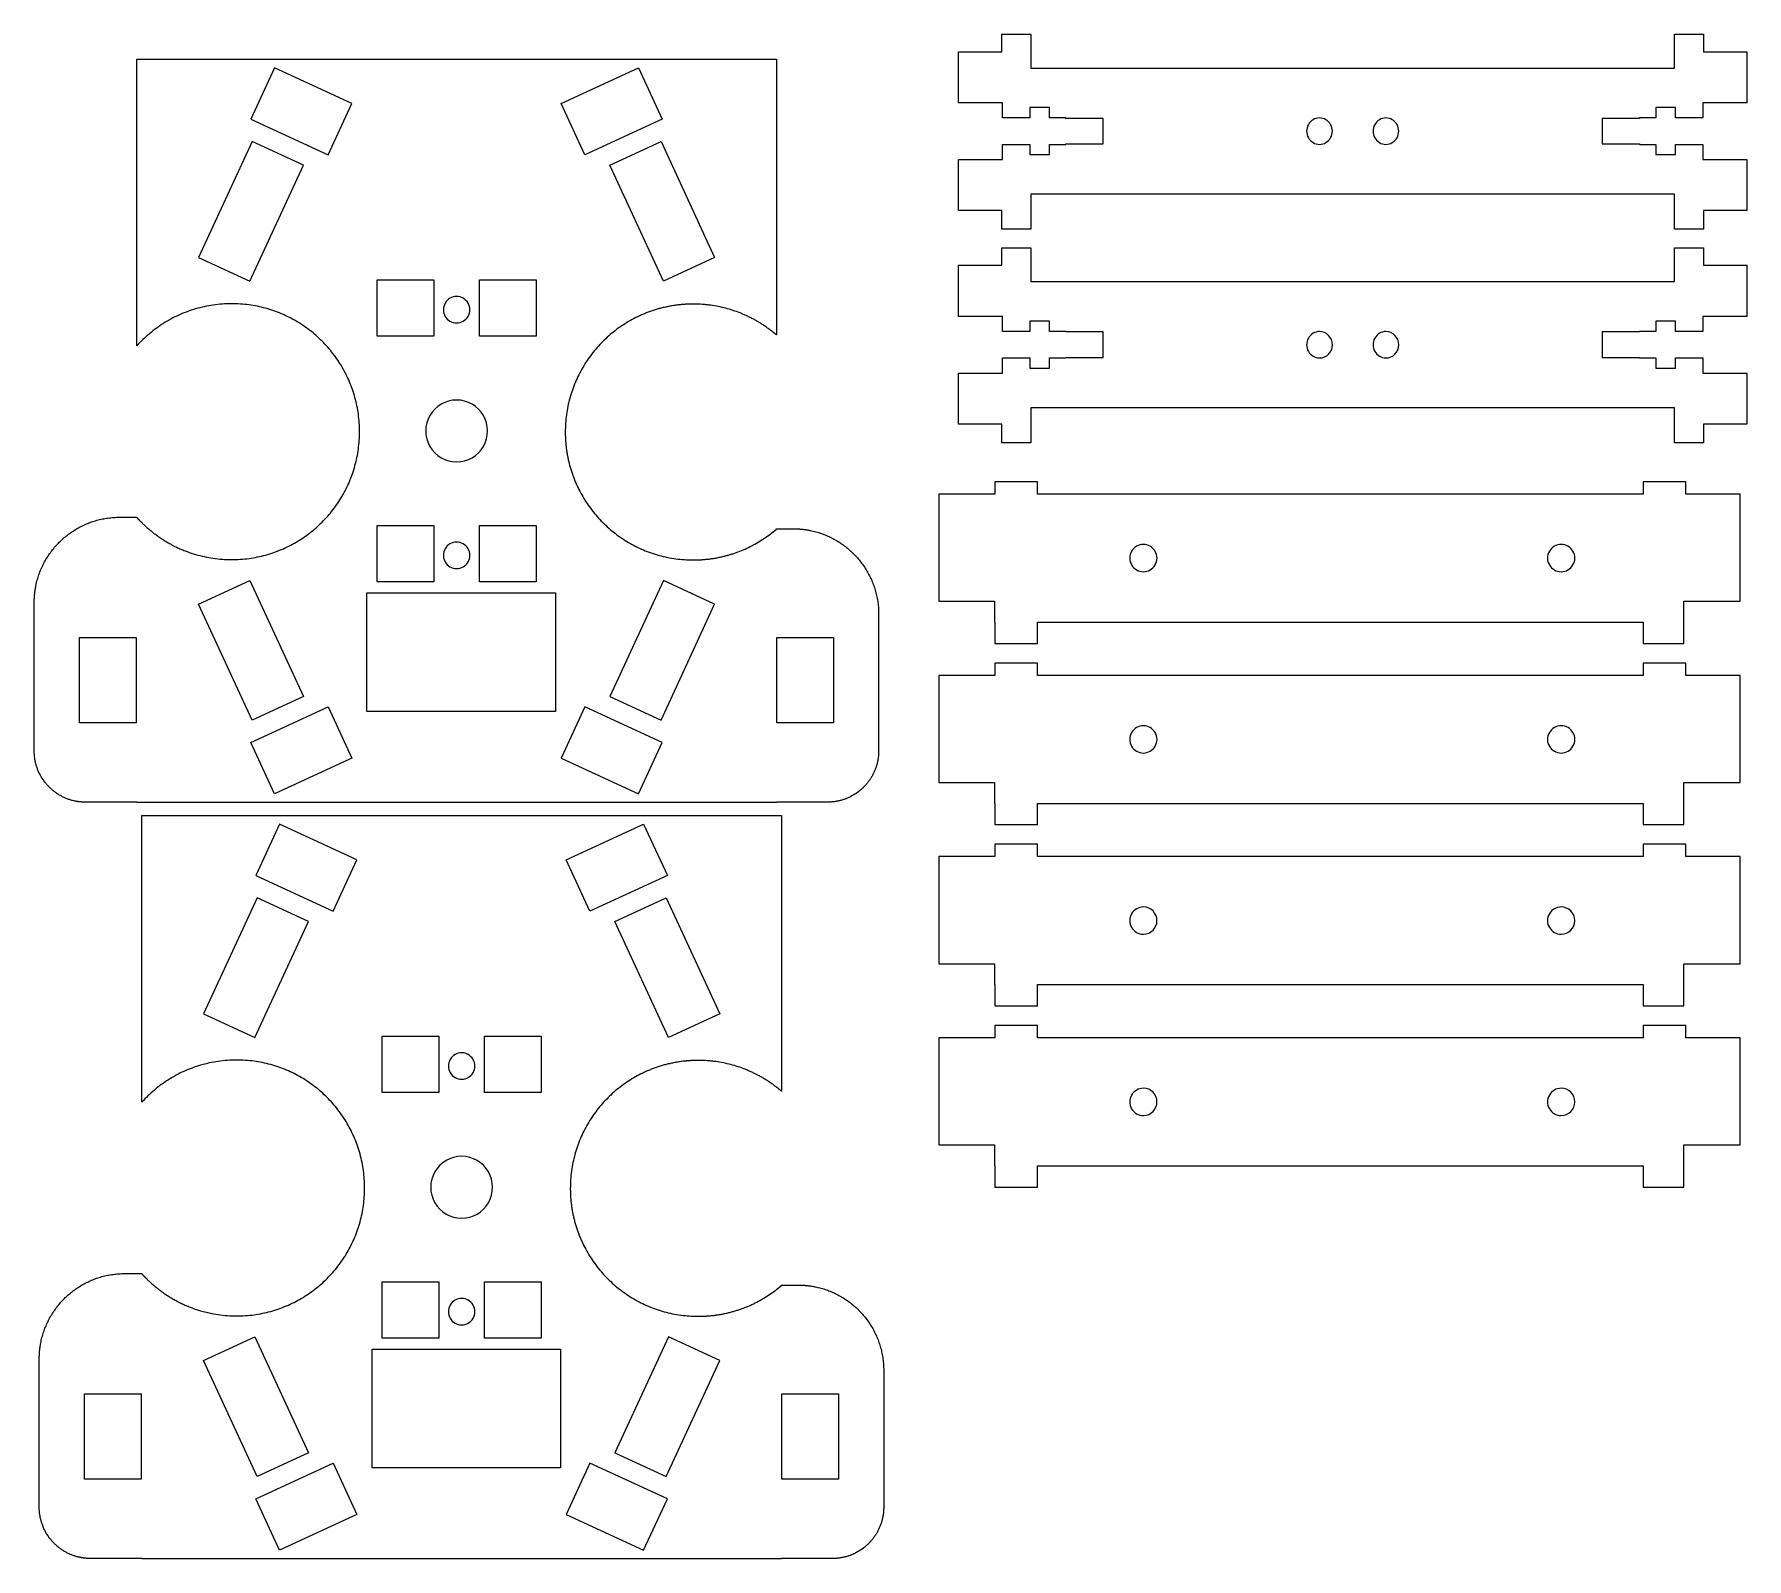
# Model space of a CAD drawing. Extents: x 8 to 209, y 59 to 238.
import ezdxf

# ---------------------------------------------------------------- set-up
doc = ezdxf.new("R2010")
doc.units = 0
doc.layers.add('Layer_1', color=7, linetype='CONTINUOUS')

msp = doc.modelspace()

# ---------------------------------------------------------------- linework, layer by layer
at = {"layer": 'Layer_1', "color": 3}
for points in [[(121.912512, 235.700158), (121.912512, 237.745157), (122.012712, 237.745157), (125.203914, 237.745157), (125.304112, 237.745157), (125.304112, 233.788359), (200.817713, 233.788359), (200.817713, 237.745157), (200.917914, 237.745157), (204.109113, 237.745157), (204.209313, 237.745157), (204.209313, 235.700158), (209.275414, 235.700158), (209.275414, 229.700158), (204.128612, 229.700158), (204.128612, 227.935157), (200.966512, 227.935157), (200.917914, 227.935157), (200.917914, 229.140159), (198.631513, 229.140159), (198.631513, 227.935157), (198.582813, 227.935157), (196.685613, 227.935157), (196.685613, 227.885159), (196.636913, 227.885159), (192.309413, 227.885159), (192.309413, 224.885157), (196.636913, 224.885157), (196.685613, 224.885157), (196.685613, 224.835158), (198.582813, 224.835158), (198.631513, 224.835158), (198.631513, 223.630157), (200.917914, 223.630157), (200.917914, 224.835158), (200.966512, 224.835158), (204.128612, 224.835158), (204.128612, 223.070157), (209.275414, 223.070157), (209.275414, 217.070158), (204.209313, 217.070158), (204.209313, 214.884358), (204.109113, 214.884358), (200.917914, 214.884358), (200.817713, 214.884358), (200.817713, 218.988357), (125.304112, 218.988357), (125.304112, 214.884358), (125.203914, 214.884358), (122.012712, 214.884358), (121.912512, 214.884358), (121.912512, 217.070158), (116.846414, 217.070158), (116.846414, 223.070157), (121.993213, 223.070157), (121.993213, 224.835158), (125.155313, 224.835158), (125.203914, 224.835158), (125.203914, 223.630157), (127.490312, 223.630157), (127.490312, 224.835158), (127.539013, 224.835158), (129.436212, 224.835158), (129.436212, 224.885157), (129.484813, 224.885157), (133.812412, 224.885157), (133.812412, 227.885159), (129.484813, 227.885159), (129.436212, 227.885159), (129.436212, 227.935157), (127.539013, 227.935157), (127.490312, 227.935157), (127.490312, 229.140159), (125.203914, 229.140159), (125.203914, 227.935157), (125.155313, 227.935157), (121.993213, 227.935157), (121.993213, 229.700158), (116.846414, 229.700158), (116.846414, 235.700158), (121.912512, 235.700158), (121.912512, 235.700158)], [(129.436212, 202.83672), (129.436212, 202.886722), (127.539013, 202.886722), (127.490312, 202.886722), (127.490312, 204.09172), (125.203914, 204.09172), (125.203914, 202.886722), (125.155313, 202.886722), (121.993213, 202.886722), (121.993213, 204.65172), (116.846414, 204.65172), (116.846414, 210.651722), (121.912512, 210.651722), (121.912512, 212.696721), (122.012712, 212.696721), (125.203914, 212.696721), (125.304112, 212.696721), (125.304112, 208.73992), (200.817713, 208.73992), (200.817713, 212.696721), (200.917914, 212.696721), (204.109113, 212.696721), (204.209313, 212.696721), (204.209313, 210.651722), (209.275414, 210.651722), (209.275414, 204.65172), (204.128612, 204.65172), (204.128612, 202.886722), (200.966512, 202.886722), (200.917914, 202.886722), (200.917914, 204.09172), (198.631513, 204.09172), (198.631513, 202.886722), (198.582813, 202.886722), (196.685613, 202.886722), (196.685613, 202.83672), (196.636913, 202.83672), (192.309413, 202.83672), (192.309413, 199.836721), (196.636913, 199.836721), (196.685613, 199.836721), (196.685613, 199.786719), (198.582813, 199.786719), (198.631513, 199.786719), (198.631513, 198.581721), (200.917914, 198.581721), (200.917914, 199.786719), (200.966512, 199.786719), (204.128612, 199.786719), (204.128612, 198.021721), (209.275414, 198.021721), (209.275414, 192.021722), (204.209313, 192.021722), (204.209313, 189.835919), (204.109113, 189.835919), (200.917914, 189.835919), (200.817713, 189.835919), (200.817713, 193.939922), (125.304112, 193.939922), (125.304112, 189.835919), (125.203914, 189.835919), (122.012712, 189.835919), (121.912512, 189.835919), (121.912512, 192.021722), (116.846414, 192.021722), (116.846414, 198.021721), (121.993213, 198.021721), (121.993213, 199.786719), (125.155313, 199.786719), (125.203914, 199.786719), (125.203914, 198.581721), (127.490312, 198.581721), (127.490312, 199.786719), (127.539013, 199.786719), (129.436212, 199.786719), (129.436212, 199.836721), (129.484813, 199.836721), (133.812412, 199.836721), (133.812412, 202.83672), (129.484813, 202.83672), (129.436212, 202.83672), (129.436212, 202.83672)], [(121.068814, 171.27012), (121.068814, 168.82012), (121.111813, 168.82012), (121.111813, 166.32012), (126.111812, 166.32012), (126.111812, 168.82012), (197.111814, 168.82012), (197.111814, 166.32012), (201.912214, 166.32012), (201.912214, 171.27012), (208.512214, 171.27012), (208.512214, 183.820121), (202.111812, 183.820121), (202.111812, 185.26992), (197.111814, 185.26992), (197.111814, 183.820121), (126.111812, 183.820121), (126.111812, 185.26992), (121.111813, 185.26992), (121.111813, 183.820121), (114.512213, 183.820121), (114.512213, 171.27012), (121.068814, 171.27012), (121.068814, 171.27012)], [(197.111814, 162.566903), (126.111812, 162.566903), (126.111812, 164.016701), (121.111813, 164.016701), (121.111813, 162.566903), (114.512213, 162.566903), (114.512213, 150.016901), (121.068814, 150.016901), (121.068814, 147.566902), (121.111813, 147.566902), (121.111813, 145.066901), (126.111812, 145.066901), (126.111812, 147.566902), (197.111814, 147.566902), (197.111814, 145.066901), (201.912214, 145.066901), (201.912214, 150.016901), (208.512214, 150.016901), (208.512214, 162.566903), (202.111812, 162.566903), (202.111812, 164.016701), (197.111814, 164.016701), (197.111814, 162.566903), (197.111814, 162.566903)], [(126.111812, 142.763482), (121.111813, 142.763482), (121.111813, 141.313681), (114.512213, 141.313681), (114.512213, 128.763683), (121.068814, 128.763683), (121.068814, 126.313683), (121.111813, 126.313683), (121.111813, 123.813683), (126.111812, 123.813683), (126.111812, 126.313683), (197.111814, 126.313683), (197.111814, 123.813683), (201.912214, 123.813683), (201.912214, 128.763683), (208.512214, 128.763683), (208.512214, 141.313681), (202.111812, 141.313681), (202.111812, 142.763482), (197.111814, 142.763482), (197.111814, 141.313681), (126.111812, 141.313681), (126.111812, 142.763482), (126.111812, 142.763482)], [(201.912214, 107.510464), (208.512214, 107.510464), (208.512214, 120.060463), (202.111812, 120.060463), (202.111812, 121.510264), (197.111814, 121.510264), (197.111814, 120.060463), (126.111812, 120.060463), (126.111812, 121.510264), (121.111813, 121.510264), (121.111813, 120.060463), (114.512213, 120.060463), (114.512213, 107.510464), (121.068814, 107.510464), (121.068814, 105.060462), (121.111813, 105.060462), (121.111813, 102.560464), (126.111812, 102.560464), (126.111812, 105.060462), (197.111814, 105.060462), (197.111814, 102.560464), (201.912214, 102.560464), (201.912214, 107.510464), (201.912214, 107.510464)]]:
    msp.add_lwpolyline(points, close=True, dxfattribs=at)
for points in [[(20.468292, 201.21311), (20.468292, 234.815109)], [(20.468292, 234.815109), (95.468292, 234.815109)], [(95.468292, 234.815109), (95.468292, 202.501909)], [(18.438892, 181.111908), (20.468292, 181.111908)], [(20.468292, 181.111908), (20.468292, 181.083308)], [(95.438893, 179.682608), (95.438893, 179.762409)], [(95.438893, 179.762409), (97.468291, 179.762409)], [(8.438892, 153.701908), (8.438892, 171.112007)], [(107.468291, 169.762308), (107.468291, 153.701908)], [(20.468292, 147.70201), (14.438892, 147.70201)], [(95.468292, 147.67411), (20.468292, 147.67411)], [(101.468292, 147.70201), (95.468292, 147.70201)], [(21.059238, 112.530353), (21.059238, 146.132352)], [(21.059238, 146.132352), (96.05924, 146.132352)], [(96.05924, 146.132352), (96.05924, 113.819152)], [(19.02984, 92.429152), (21.059238, 92.429152)], [(21.059238, 92.429152), (21.059238, 92.400551)], [(96.029841, 90.999852), (96.029841, 91.079653)], [(96.029841, 91.079653), (98.059239, 91.079653)], [(9.02984, 65.019151), (9.02984, 82.429251)], [(108.059239, 81.079551), (108.059239, 65.019151)], [(21.059238, 59.019253), (15.029839, 59.019253)], [(96.05924, 58.991353), (21.059238, 58.991353)], [(102.05924, 59.019253), (96.05924, 59.019253)]]:
    msp.add_lwpolyline(points, dxfattribs=at)
at = {"layer": 'Layer_1', "color": 1}
for points in [[(36.616591, 233.81611), (33.835592, 227.797509), (42.913392, 223.60301), (45.694393, 229.621607), (36.616591, 233.81611), (36.616591, 233.81611)], [(79.315792, 233.81611), (82.096793, 227.797509), (73.018993, 223.60301), (70.237993, 229.621607), (79.315792, 233.81611), (79.315792, 233.81611)], [(159.168913, 227.935157), (159.168913, 227.935157)], [(166.952413, 227.935157), (166.952413, 227.935157)], [(40.007991, 222.400608), (33.989392, 225.181608), (27.697592, 211.564908), (33.716192, 208.784009), (40.007991, 222.400608), (40.007991, 222.400608)], [(88.234793, 211.564908), (82.216192, 208.784009), (75.924392, 222.400608), (81.942993, 225.181608), (88.234793, 211.564908), (88.234793, 211.564908)], [(55.283091, 208.959608), (55.283091, 202.329609), (48.653092, 202.329609), (48.653092, 208.959608), (55.283091, 208.959608), (55.283091, 208.959608)], [(60.653091, 202.329609), (60.653091, 208.959608), (67.283092, 208.959608), (67.283092, 202.329609), (60.653091, 202.329609), (60.653091, 202.329609)], [(57.968291, 206.99461), (57.968291, 206.99461)], [(159.168913, 202.886722), (159.168913, 202.886722)], [(166.952413, 202.886722), (166.952413, 202.886722)], [(57.96977, 194.859591), (57.96977, 194.859591)], [(48.653092, 173.529608), (48.653092, 180.159609), (55.283091, 180.159609), (55.283091, 173.529608), (48.653092, 173.529608), (48.653092, 173.529608)], [(60.653091, 173.529608), (60.653091, 180.159609), (67.283092, 180.159609), (67.283092, 173.529608), (60.653091, 173.529608), (60.653091, 173.529608)], [(57.968291, 178.194608), (57.968291, 178.194608)], [(138.511813, 177.920122), (138.511813, 177.920122)], [(187.511813, 177.920122), (187.511813, 177.920122)], [(27.697592, 170.925408), (33.716192, 173.70631), (40.007991, 160.089709), (33.989392, 157.308708), (27.697592, 170.925408), (27.697592, 170.925408)], [(75.924392, 160.089709), (81.942993, 157.308708), (88.234793, 170.925408), (82.216192, 173.70631), (75.924392, 160.089709), (75.924392, 160.089709)], [(47.460791, 172.243208), (69.579992, 172.243208), (69.579992, 158.352809), (47.460791, 158.352809), (47.460791, 172.243208), (47.460791, 172.243208)], [(13.749392, 167.007308), (20.379392, 167.007308), (20.379392, 157.007308), (13.749392, 157.007308), (13.749392, 167.007308), (13.749392, 167.007308)], [(102.157792, 167.007308), (102.157792, 157.007308), (95.527793, 157.007308), (95.527793, 167.007308), (102.157792, 167.007308), (102.157792, 167.007308)], [(42.913392, 158.887309), (45.694393, 152.868709), (36.616591, 148.674209), (33.835592, 154.69281), (42.913392, 158.887309), (42.913392, 158.887309)], [(73.018993, 158.887309), (70.237993, 152.868709), (79.315792, 148.674209), (82.096793, 154.69281), (73.018993, 158.887309), (73.018993, 158.887309)], [(138.511813, 156.6669), (138.511813, 156.6669)], [(187.511813, 156.6669), (187.511813, 156.6669)], [(37.207539, 145.133353), (34.426538, 139.114753), (43.50434, 134.920253), (46.285341, 140.938851), (37.207539, 145.133353), (37.207539, 145.133353)], [(79.90674, 145.133353), (82.687741, 139.114753), (73.609941, 134.920253), (70.828941, 140.938851), (79.90674, 145.133353), (79.90674, 145.133353)], [(40.598939, 133.717851), (34.580338, 136.498852), (28.288538, 122.882152), (34.307139, 120.101252), (40.598939, 133.717851), (40.598939, 133.717851)], [(88.825741, 122.882152), (82.80714, 120.101252), (76.51534, 133.717851), (82.533941, 136.498852), (88.825741, 122.882152), (88.825741, 122.882152)], [(138.511813, 135.413682), (138.511813, 135.413682)], [(187.511813, 135.413682), (187.511813, 135.413682)], [(55.874039, 120.276851), (55.874039, 113.646853), (49.24404, 113.646853), (49.24404, 120.276851), (55.874039, 120.276851), (55.874039, 120.276851)], [(61.244039, 113.646853), (61.244039, 120.276851), (67.87404, 120.276851), (67.87404, 113.646853), (61.244039, 113.646853), (61.244039, 113.646853)], [(58.559239, 118.311853), (58.559239, 118.311853)], [(138.511813, 114.160463), (138.511813, 114.160463)], [(187.511813, 114.160463), (187.511813, 114.160463)], [(58.560718, 106.176834), (58.560718, 106.176834)], [(49.24404, 84.846851), (49.24404, 91.476852), (55.874039, 91.476852), (55.874039, 84.846851), (49.24404, 84.846851), (49.24404, 84.846851)], [(61.244039, 84.846851), (61.244039, 91.476852), (67.87404, 91.476852), (67.87404, 84.846851), (61.244039, 84.846851), (61.244039, 84.846851)], [(58.559239, 89.511852), (58.559239, 89.511852)], [(28.288538, 82.242651), (34.307139, 85.023553), (40.598939, 71.406952), (34.580338, 68.625951), (28.288538, 82.242651), (28.288538, 82.242651)], [(76.51534, 71.406952), (82.533941, 68.625951), (88.825741, 82.242651), (82.80714, 85.023553), (76.51534, 71.406952), (76.51534, 71.406952)], [(48.051739, 83.560451), (70.170939, 83.560451), (70.170939, 69.670052), (48.051739, 69.670052), (48.051739, 83.560451), (48.051739, 83.560451)], [(14.340339, 78.324552), (20.970338, 78.324552), (20.970338, 68.324552), (14.340339, 68.324552), (14.340339, 78.324552), (14.340339, 78.324552)], [(102.74874, 78.324552), (102.74874, 68.324552), (96.118741, 68.324552), (96.118741, 78.324552), (102.74874, 78.324552), (102.74874, 78.324552)], [(43.50434, 70.204553), (46.285341, 64.185952), (37.207539, 59.991452), (34.426538, 66.010053), (43.50434, 70.204553), (43.50434, 70.204553)], [(73.609941, 70.204553), (70.828941, 64.185952), (79.90674, 59.991452), (82.687741, 66.010053), (73.609941, 70.204553), (73.609941, 70.204553)]]:
    msp.add_lwpolyline(points, close=True, dxfattribs=at)
for points in [[(20.468292, 147.67411), (20.468292, 147.702021)], [(95.468292, 147.70201), (95.468292, 147.674098)], [(21.059238, 58.991353), (21.059238, 59.019265)], [(96.05924, 59.019253), (96.05924, 58.991342)]]:
    msp.add_lwpolyline(points, dxfattribs=at)
for points in [[(157.862188, 227.160428), (157.592608, 226.680719), (157.592608, 226.089597), (157.862188, 225.609888)], [(159.168913, 227.935157), (158.62994, 227.935492), (158.131769, 227.640137), (157.862188, 227.160428)], [(160.475637, 227.160428), (160.206057, 227.640137), (159.707886, 227.935492), (159.168913, 227.935157)], [(160.475637, 225.609888), (160.745218, 226.089597), (160.745218, 226.680719), (160.475637, 227.160428)], [(165.645688, 227.160428), (165.376108, 226.680719), (165.376108, 226.089597), (165.645688, 225.609888)], [(166.952413, 227.935157), (166.41344, 227.935492), (165.915269, 227.640137), (165.645688, 227.160428)], [(168.259137, 227.160428), (167.989557, 227.640137), (167.491386, 227.935492), (166.952413, 227.935157)], [(168.259137, 225.609888), (168.528718, 226.089597), (168.528718, 226.680719), (168.259137, 227.160428)], [(157.862188, 225.609888), (158.131769, 225.130179), (158.62994, 224.834824), (159.168913, 224.835158)], [(159.168913, 224.835158), (159.707886, 224.834824), (160.206057, 225.130179), (160.475637, 225.609888)], [(165.645688, 225.609888), (165.915269, 225.130179), (166.41344, 224.834824), (166.952413, 224.835158)], [(166.952413, 224.835158), (167.491386, 224.834824), (167.989557, 225.130179), (168.259137, 225.609888)], [(57.968291, 206.99461), (57.414529, 206.99461), (56.902832, 206.699182), (56.625951, 206.219609)], [(59.310632, 206.219609), (59.033751, 206.699182), (58.522053, 206.99461), (57.968291, 206.99461)], [(56.625951, 206.219609), (56.34907, 205.740037), (56.34907, 205.14918), (56.625951, 204.669608)], [(59.310632, 204.669608), (59.587513, 205.14918), (59.587513, 205.740037), (59.310632, 206.219609)], [(56.625951, 204.669608), (56.902832, 204.190036), (57.414529, 203.894608), (57.968291, 203.894608)], [(57.968291, 203.894608), (58.522053, 203.894608), (59.033751, 204.190036), (59.310632, 204.669608)], [(159.168913, 202.886722), (158.630156, 202.886722), (158.132324, 202.591293), (157.862946, 202.111721)], [(160.676914, 201.336721), (160.676914, 202.192762), (160.001759, 202.886722), (159.168913, 202.886722)], [(166.952413, 202.886722), (166.413656, 202.886722), (165.915824, 202.591293), (165.646445, 202.111721)], [(168.460414, 201.336721), (168.460414, 202.192762), (167.785259, 202.886722), (166.952413, 202.886722)], [(157.862946, 202.111721), (157.593567, 201.632149), (157.593567, 201.041292), (157.862946, 200.56172)], [(159.168913, 199.786719), (160.001759, 199.786719), (160.676914, 200.480679), (160.676914, 201.336721)], [(165.646445, 202.111721), (165.377067, 201.632149), (165.377067, 201.041292), (165.646445, 200.56172)], [(166.952413, 199.786719), (167.785259, 199.786719), (168.460414, 200.480679), (168.460414, 201.336721)], [(157.862946, 200.56172), (158.132324, 200.082148), (158.630156, 199.786719), (159.168913, 199.786719)], [(165.646445, 200.56172), (165.915824, 200.082148), (166.413656, 199.786719), (166.952413, 199.786719)], [(57.96977, 194.859591), (56.674682, 194.859591), (55.477971, 194.16867), (54.830428, 193.04709)], [(61.109113, 193.04709), (60.461569, 194.16867), (59.264858, 194.859591), (57.96977, 194.859591)], [(54.830428, 193.04709), (54.182884, 191.925511), (54.182884, 190.543669), (54.830428, 189.42209)], [(61.109113, 189.42209), (61.756657, 190.543669), (61.756657, 191.925511), (61.109113, 193.04709)], [(54.830428, 189.42209), (55.477971, 188.300511), (56.674682, 187.60959), (57.96977, 187.60959)], [(57.96977, 187.60959), (59.264858, 187.60959), (60.461569, 188.300511), (61.109113, 189.42209)], [(56.625172, 177.419879), (56.348084, 176.94017), (56.348084, 176.349048), (56.625172, 175.869339)], [(57.968291, 178.194608), (57.414307, 178.194943), (56.902261, 177.899588), (56.625172, 177.419879)], [(59.31141, 177.419879), (59.034321, 177.899588), (58.522276, 178.194943), (57.968291, 178.194608)], [(59.31141, 175.869339), (59.588499, 176.349048), (59.588499, 176.94017), (59.31141, 177.419879)], [(137.126171, 177.120121), (136.840358, 176.625079), (136.840358, 176.015162), (137.126171, 175.52012)], [(138.511813, 177.920122), (137.940187, 177.920122), (137.411984, 177.615163), (137.126171, 177.120121)], [(139.897454, 177.120121), (139.611641, 177.615163), (139.083438, 177.920122), (138.511813, 177.920122)], [(139.897454, 175.52012), (140.183267, 176.015162), (140.183267, 176.625079), (139.897454, 177.120121)], [(186.126172, 177.120121), (185.840359, 176.625079), (185.840359, 176.015162), (186.126172, 175.52012)], [(187.511813, 177.920122), (186.940188, 177.920122), (186.411984, 177.615163), (186.126172, 177.120121)], [(188.897455, 177.120121), (188.611642, 177.615163), (188.083439, 177.920122), (187.511813, 177.920122)], [(188.897455, 175.52012), (189.183268, 176.015162), (189.183268, 176.625079), (188.897455, 177.120121)], [(56.625172, 175.869339), (56.902261, 175.38963), (57.414307, 175.094275), (57.968291, 175.094609)], [(57.968291, 175.094609), (58.522276, 175.094275), (59.034321, 175.38963), (59.31141, 175.869339)], [(137.126171, 175.52012), (137.411984, 175.025078), (137.940187, 174.72012), (138.511813, 174.72012)], [(138.511813, 174.72012), (139.083438, 174.72012), (139.611641, 175.025078), (139.897454, 175.52012)], [(186.126172, 175.52012), (186.411984, 175.025078), (186.940188, 174.72012), (187.511813, 174.72012)], [(187.511813, 174.72012), (188.083439, 174.72012), (188.611642, 175.025078), (188.897455, 175.52012)], [(138.511813, 156.6669), (137.939961, 156.66724), (137.411404, 156.362356), (137.12538, 155.867175)], [(139.898245, 155.867175), (139.612221, 156.362356), (139.083664, 156.66724), (138.511813, 156.6669)], [(187.511813, 156.6669), (186.939962, 156.66724), (186.411405, 156.362356), (186.125381, 155.867175)], [(188.898246, 155.867175), (188.612222, 156.362356), (188.083664, 156.66724), (187.511813, 156.6669)], [(137.12538, 155.867175), (136.839356, 155.371994), (136.839356, 154.761808), (137.12538, 154.266627)], [(139.898245, 154.266627), (140.184269, 154.761808), (140.184269, 155.371994), (139.898245, 155.867175)], [(186.125381, 155.867175), (185.839357, 155.371994), (185.839357, 154.761808), (186.125381, 154.266627)], [(188.898246, 154.266627), (189.184269, 154.761808), (189.184269, 155.371994), (188.898246, 155.867175)], [(137.12538, 154.266627), (137.411404, 153.771445), (137.939961, 153.466562), (138.511813, 153.466901)], [(138.511813, 153.466901), (139.083664, 153.466562), (139.612221, 153.771445), (139.898245, 154.266627)], [(186.125381, 154.266627), (186.411405, 153.771445), (186.939962, 153.466562), (187.511813, 153.466901)], [(187.511813, 153.466901), (188.083664, 153.466562), (188.612222, 153.771445), (188.898246, 154.266627)], [(137.125202, 134.614018), (136.839131, 134.118806), (136.839131, 133.508559), (137.125202, 133.013346)], [(138.511813, 135.413682), (137.939911, 135.414098), (137.411273, 135.109231), (137.125202, 134.614018)], [(140.110649, 133.813682), (140.110649, 134.696883), (139.395013, 135.413039), (138.511813, 135.413682)], [(186.125203, 134.614018), (185.839132, 134.118806), (185.839132, 133.508559), (186.125203, 133.013346)], [(187.511813, 135.413682), (186.939911, 135.414098), (186.411274, 135.109231), (186.125203, 134.614018)], [(189.110649, 133.813682), (189.110649, 134.696883), (188.395014, 135.413039), (187.511813, 135.413682)], [(137.125202, 133.013346), (137.411273, 132.518134), (137.939911, 132.213267), (138.511813, 132.213683)], [(138.511813, 132.213683), (139.395013, 132.214325), (140.110649, 132.930481), (140.110649, 133.813682)], [(186.125203, 133.013346), (186.411274, 132.518134), (186.939911, 132.213267), (187.511813, 132.213683)], [(187.511813, 132.213683), (188.395014, 132.214325), (189.110649, 132.930481), (189.110649, 133.813682)], [(57.216899, 117.536853), (56.940018, 117.057281), (56.940018, 116.466424), (57.216899, 115.986852)], [(58.559239, 118.311853), (58.005477, 118.311853), (57.49378, 118.016425), (57.216899, 117.536853)], [(59.901579, 117.536853), (59.624698, 118.016425), (59.113001, 118.311853), (58.559239, 118.311853)], [(59.901579, 115.986852), (60.178461, 116.466424), (60.178461, 117.057281), (59.901579, 117.536853)], [(57.216899, 115.986852), (57.49378, 115.50728), (58.005477, 115.211851), (58.559239, 115.211851)], [(58.559239, 115.211851), (59.113001, 115.211851), (59.624698, 115.50728), (59.901579, 115.986852)], [(137.125202, 113.3608), (136.839131, 112.865587), (136.839131, 112.25534), (137.125202, 111.760128)], [(138.511813, 114.160463), (137.939911, 114.160879), (137.411273, 113.856012), (137.125202, 113.3608)], [(140.110649, 112.560464), (140.110649, 113.443665), (139.395013, 114.159821), (138.511813, 114.160463)], [(138.511813, 110.960464), (139.395013, 110.961107), (140.110649, 111.677263), (140.110649, 112.560464)], [(186.125203, 113.3608), (185.839132, 112.865587), (185.839132, 112.25534), (186.125203, 111.760128)], [(187.511813, 114.160463), (186.939911, 114.160879), (186.411274, 113.856012), (186.125203, 113.3608)], [(189.110649, 112.560464), (189.110649, 113.443665), (188.395014, 114.159821), (187.511813, 114.160463)], [(187.511813, 110.960464), (188.395014, 110.961107), (189.110649, 111.677263), (189.110649, 112.560464)], [(137.125202, 111.760128), (137.411273, 111.264915), (137.939911, 110.960048), (138.511813, 110.960464)], [(186.125203, 111.760128), (186.411274, 111.264915), (186.939911, 110.960048), (187.511813, 110.960464)], [(58.560718, 106.176834), (57.26563, 106.176834), (56.068919, 105.485913), (55.421375, 104.364334)], [(61.700061, 104.364334), (61.052517, 105.485913), (59.855806, 106.176834), (58.560718, 106.176834)], [(55.421375, 104.364334), (54.773831, 103.242755), (54.773831, 101.860912), (55.421375, 100.739333)], [(61.700061, 100.739333), (62.347604, 101.860912), (62.347604, 103.242755), (61.700061, 104.364334)], [(55.421375, 100.739333), (56.068919, 99.617754), (57.26563, 98.926833), (58.560718, 98.926833)], [(58.560718, 98.926833), (59.855806, 98.926833), (61.052517, 99.617754), (61.700061, 100.739333)], [(57.21612, 88.737122), (56.939032, 88.257413), (56.939032, 87.666291), (57.21612, 87.186582)], [(58.559239, 89.511852), (58.005255, 89.512186), (57.493209, 89.216831), (57.21612, 88.737122)], [(59.902358, 88.737122), (59.625269, 89.216831), (59.113223, 89.512186), (58.559239, 89.511852)], [(59.902358, 87.186582), (60.179447, 87.666291), (60.179447, 88.257413), (59.902358, 88.737122)], [(57.21612, 87.186582), (57.493209, 86.706873), (58.005255, 86.411518), (58.559239, 86.411852)], [(58.559239, 86.411852), (59.113223, 86.411518), (59.625269, 86.706873), (59.902358, 87.186582)]]:
    msp.add_open_spline(points, degree=3, dxfattribs=at)
at = {"layer": 'Layer_1', "color": 3}
for points in [[(26.364229, 205.212614), (26.039801, 205.092009), (25.719583, 204.960084), (25.404339, 204.817187)], [(27.356137, 205.542196), (27.021778, 205.443994), (26.69087, 205.33404), (26.364229, 205.212614)], [(28.377369, 205.803234), (28.034021, 205.728307), (27.693324, 205.641228), (27.356137, 205.542196)], [(29.42523, 205.993034), (29.073837, 205.942234), (28.72425, 205.878935), (28.377369, 205.803234)], [(30.497023, 206.108892), (30.138528, 206.083069), (29.780953, 206.044458), (29.42523, 205.993034)], [(31.590053, 206.14811), (31.2254, 206.14811), (30.860737, 206.135099), (30.497023, 206.108892)], [(32.617037, 206.113504), (32.275232, 206.136618), (31.932647, 206.14811), (31.590053, 206.14811)], [(33.62545, 206.011179), (33.29059, 206.056605), (32.954193, 206.090706), (32.617037, 206.113504)], [(34.613056, 205.843364), (34.285853, 205.910321), (33.956402, 205.96628), (33.62545, 206.011179)], [(35.577624, 205.612297), (35.258786, 205.7), (34.937025, 205.777072), (34.613056, 205.843364)], [(36.516916, 205.320211), (36.207152, 205.427887), (35.893826, 205.525319), (35.577624, 205.612297)], [(37.4287, 204.969338), (37.128717, 205.096223), (36.824572, 205.213269), (36.516916, 205.320211)], [(38.310743, 204.561917), (38.021251, 204.707244), (37.727034, 204.843154), (37.4287, 204.969338)], [(79.877981, 204.926364), (79.728629, 204.863194), (79.58031, 204.797586), (79.433103, 204.729582)], [(80.330296, 205.109007), (80.178539, 205.050601), (80.027742, 204.989709), (79.877981, 204.926364)], [(80.789765, 205.277234), (80.6357, 205.223683), (80.482515, 205.167597), (80.330296, 205.109007)], [(81.256112, 205.430766), (81.099834, 205.382159), (80.944355, 205.330972), (80.789765, 205.277234)], [(81.729057, 205.56932), (81.57066, 205.525751), (81.412982, 205.479557), (81.256112, 205.430766)], [(82.208321, 205.692623), (82.047898, 205.654179), (81.888115, 205.613073), (81.729057, 205.56932)], [(82.693625, 205.80039), (82.531277, 205.767166), (82.369476, 205.731239), (82.208321, 205.692623)], [(82.938453, 205.848359), (82.856713, 205.833062), (82.7751, 205.81706), (82.693625, 205.80039)], [(83.184689, 205.89234), (83.102489, 205.87837), (83.020407, 205.863706), (82.938453, 205.848359)], [(83.432291, 205.9323), (83.349648, 205.919685), (83.267109, 205.906364), (83.184689, 205.89234)], [(83.68123, 205.968202), (83.598153, 205.956941), (83.515168, 205.944975), (83.432291, 205.9323)], [(83.931471, 206.000011), (83.84797, 205.990105), (83.764554, 205.979493), (83.68123, 205.968202)], [(84.182976, 206.027697), (84.099066, 206.019174), (84.015226, 206.009945), (83.931471, 206.000011)], [(84.309192, 206.039974), (84.267104, 206.036051), (84.22503, 206.031959), (84.182976, 206.027697)], [(84.435712, 206.051206), (84.393523, 206.04765), (84.35135, 206.043897), (84.309192, 206.039974)], [(84.562531, 206.061394), (84.520243, 206.058177), (84.477972, 206.05479), (84.435712, 206.051206)], [(84.689644, 206.070538), (84.64726, 206.06766), (84.604887, 206.06464), (84.562531, 206.061394)], [(84.817048, 206.07861), (84.774568, 206.07607), (84.732099, 206.073417), (84.689644, 206.070538)], [(84.944737, 206.085609), (84.902163, 206.083351), (84.859599, 206.081122), (84.817048, 206.07861)], [(85.072707, 206.091564), (85.030041, 206.089871), (84.987383, 206.087782), (84.944737, 206.085609)], [(85.136797, 206.094104), (85.115433, 206.093257), (85.094069, 206.092411), (85.072707, 206.091564)], [(85.200955, 206.096362), (85.179562, 206.095515), (85.158181, 206.094951), (85.136797, 206.094104)], [(85.26518, 206.098337), (85.243759, 206.097773), (85.222361, 206.096926), (85.200955, 206.096362)], [(85.329473, 206.100031), (85.308053, 206.099466), (85.286609, 206.098902), (85.26518, 206.098337)], [(85.393834, 206.101442), (85.372385, 206.100877), (85.350928, 206.100595), (85.329473, 206.100031)], [(85.426041, 206.102006), (85.415317, 206.1018), (85.404564, 206.101724), (85.393834, 206.101442)], [(85.458262, 206.102571), (85.44751, 206.102387), (85.436785, 206.102288), (85.426041, 206.102006)], [(85.490501, 206.103135), (85.479748, 206.102977), (85.469024, 206.102853), (85.458262, 206.102571)], [(85.522756, 206.103699), (85.512003, 206.103564), (85.501251, 206.103417), (85.490501, 206.103135)], [(85.555028, 206.103982), (85.544275, 206.103869), (85.533523, 206.103742), (85.522756, 206.103699)], [(85.587314, 206.104264), (85.576562, 206.104171), (85.565781, 206.104069), (85.555028, 206.103982)], [(85.603457, 206.104391), (85.598067, 206.104351), (85.592676, 206.104309), (85.587314, 206.104264)], [(85.6196, 206.104501), (85.61421, 206.104467), (85.60882, 206.10443), (85.603457, 206.104391)], [(85.635772, 206.104594), (85.630381, 206.104566), (85.624991, 206.104535), (85.6196, 206.104501)], [(85.651943, 206.104673), (85.646553, 206.104651), (85.641162, 206.104625), (85.635772, 206.104594)], [(85.660015, 206.104704), (85.657192, 206.104693), (85.654624, 206.104684), (85.651943, 206.104673)], [(85.668086, 206.104732), (85.665264, 206.104724), (85.662696, 206.104715), (85.660015, 206.104704)], [(85.676158, 206.104755), (85.673336, 206.104749), (85.670767, 206.104741), (85.668086, 206.104732)], [(85.684229, 206.104775), (85.681407, 206.104769), (85.678839, 206.104763), (85.676158, 206.104755)], [(85.692329, 206.104789), (85.689507, 206.104786), (85.686939, 206.10478), (85.684229, 206.104775)], [(85.696365, 206.104794), (85.694954, 206.104794), (85.693543, 206.104792), (85.692329, 206.104789)], [(85.700401, 206.1048), (85.69899, 206.1048), (85.697578, 206.104797), (85.696365, 206.104794)], [(85.704436, 206.104803), (85.703025, 206.104803), (85.701614, 206.104803), (85.700401, 206.1048)], [(85.706412, 206.104806), (85.705848, 206.104806), (85.705001, 206.104806), (85.704436, 206.104803)], [(85.708388, 206.104806), (85.707823, 206.104806), (85.706976, 206.104806), (85.706412, 206.104806)], [(85.710363, 206.104809), (85.709799, 206.104809), (85.708952, 206.104806), (85.708388, 206.104806)], [(85.712339, 206.104809), (85.711774, 206.104809), (85.710928, 206.104809), (85.710363, 206.104809)], [(85.713468, 206.104809), (85.713185, 206.104809), (85.712903, 206.104809), (85.712339, 206.104809)], [(85.714596, 206.104809), (85.714314, 206.104809), (85.714032, 206.104809), (85.713468, 206.104809)], [(85.715161, 206.104809), (85.714994, 206.104809), (85.714879, 206.104809), (85.714596, 206.104809)], [(85.715725, 206.104809), (85.715559, 206.104809), (85.715443, 206.104809), (85.715161, 206.104809)], [(85.71629, 206.104809), (85.71612, 206.104811), (85.716008, 206.104809), (85.715725, 206.104809)], [(85.716541, 206.104809), (85.716456, 206.104806), (85.716374, 206.104809), (85.71629, 206.104809)], [(85.716668, 206.104809), (85.716626, 206.104811), (85.716583, 206.104809), (85.716541, 206.104809)], [(86.410844, 206.089247), (86.179574, 206.099802), (85.948056, 206.105023), (85.716575, 206.105023)], [(85.716792, 206.104809), (85.716753, 206.104797), (85.71671, 206.104806), (85.716668, 206.104809)], [(87.096994, 206.042339), (86.868685, 206.063167), (86.639885, 206.078807), (86.410844, 206.089247)], [(87.549583, 205.994115), (87.398969, 206.01246), (87.24809, 206.028546), (87.096994, 206.042339)], [(88.442212, 205.857901), (88.146124, 205.912274), (87.84838, 205.957692), (87.549583, 205.994115)], [(89.316765, 205.67002), (89.027216, 205.741377), (88.735526, 205.804033), (88.442212, 205.857901)], [(90.171622, 205.432098), (89.889112, 205.51988), (89.603994, 205.59923), (89.316765, 205.67002)], [(91.005162, 205.145761), (90.730244, 205.249399), (90.452221, 205.344908), (90.171622, 205.432098)], [(91.413434, 204.984948), (91.278145, 205.040551), (91.142037, 205.094165), (91.005162, 205.145761)], [(91.81577, 204.81264), (91.68251, 204.872039), (91.548378, 204.929486), (91.413434, 204.984948)], [(22.743741, 203.262822), (22.468403, 203.061412), (22.199913, 202.850634), (21.938883, 202.631003)], [(23.5914, 203.839591), (23.302396, 203.657053), (23.01963, 203.464639), (22.743741, 203.262822)], [(24.479165, 204.358612), (24.177419, 204.195832), (23.881272, 204.02268), (23.5914, 203.839591)], [(25.404339, 204.817187), (25.090785, 204.675051), (24.782153, 204.522061), (24.479165, 204.358612)], [(39.160808, 204.100176), (38.882525, 204.26319), (38.598977, 204.417221), (38.310743, 204.561917)], [(39.976664, 203.586353), (39.710306, 203.766301), (39.438173, 203.9377), (39.160808, 204.100176)], [(40.756077, 203.022679), (40.502365, 203.218807), (40.242388, 203.406835), (39.976664, 203.586353)], [(41.496809, 202.411392), (41.256471, 202.622948), (41.009397, 202.826854), (40.756077, 203.022679)], [(76.550604, 202.979705), (76.297284, 202.78388), (76.05021, 202.579974), (75.809872, 202.368418)], [(77.330017, 203.543377), (77.064293, 203.363861), (76.804316, 203.175833), (76.550604, 202.979705)], [(78.145871, 204.057202), (77.868503, 203.894724), (77.596373, 203.723324), (77.330017, 203.543377)], [(78.995938, 204.518943), (78.70773, 204.374256), (78.424161, 204.220219), (78.145871, 204.057202)], [(79.433103, 204.729582), (79.286254, 204.661744), (79.140512, 204.591519), (78.995938, 204.518943)], [(92.211964, 204.62904), (92.080804, 204.692168), (91.948722, 204.753376), (91.81577, 204.81264)], [(92.601821, 204.434355), (92.472822, 204.50114), (92.342853, 204.566046), (92.211964, 204.62904)], [(92.985132, 204.228787), (92.858363, 204.299162), (92.730576, 204.367694), (92.601821, 204.434355)], [(93.361695, 204.012537), (93.23723, 204.086431), (93.111689, 204.158528), (92.985132, 204.228787)], [(93.547386, 203.90047), (93.48576, 203.938273), (93.423861, 203.975628), (93.361695, 204.012537)], [(93.731313, 203.785811), (93.67028, 203.824473), (93.60897, 203.862694), (93.547386, 203.90047)], [(93.913451, 203.668582), (93.853022, 203.708096), (93.792304, 203.747172), (93.731313, 203.785811)], [(94.093777, 203.548809), (94.033957, 203.589167), (93.973847, 203.62909), (93.913451, 203.668582)], [(94.272266, 203.42652), (94.213064, 203.46771), (94.153566, 203.508474), (94.093777, 203.548809)], [(94.448889, 203.301738), (94.390314, 203.343755), (94.331436, 203.385352), (94.272266, 203.42652)], [(94.623624, 203.17449), (94.565684, 203.217325), (94.507436, 203.25974), (94.448889, 203.301738)], [(94.710275, 203.109948), (94.681468, 203.131566), (94.652583, 203.15308), (94.623624, 203.17449)], [(94.796443, 203.0448), (94.767797, 203.066616), (94.739075, 203.088336), (94.710275, 203.109948)], [(94.882128, 202.979048), (94.853646, 203.001061), (94.825083, 203.022987), (94.796443, 203.0448)], [(94.967325, 202.912695), (94.939004, 202.934905), (94.910604, 202.957032), (94.882128, 202.979048)], [(95.052029, 202.845746), (95.023863, 202.868154), (94.995638, 202.890481), (94.967325, 202.912695)], [(95.094196, 202.812046), (95.080169, 202.823306), (95.066114, 202.834539), (95.052029, 202.845746)], [(21.179521, 201.946834), (20.934263, 201.710329), (20.696993, 201.465501), (20.468351, 201.213011)], [(21.938883, 202.631003), (21.678136, 202.411612), (21.424833, 202.183387), (21.179521, 201.946834)], [(42.196627, 201.754723), (41.970395, 201.980955), (41.736963, 202.199993), (41.496809, 202.411392)], [(42.853302, 201.054905), (42.641903, 201.295059), (42.422862, 201.528488), (42.196627, 201.754723)], [(43.464592, 200.314173), (43.268767, 200.567493), (43.064861, 200.814567), (42.853302, 201.054905)], [(74.453379, 201.011931), (74.24182, 200.771593), (74.037914, 200.524519), (73.842086, 200.271199)], [(75.110051, 201.711746), (74.883816, 201.485514), (74.664778, 201.252085), (74.453379, 201.011931)], [(75.809872, 202.368418), (75.569715, 202.157019), (75.336286, 201.937981), (75.110051, 201.711746)], [(95.136241, 202.778199), (95.122243, 202.789516), (95.108245, 202.800777), (95.094196, 202.812046)], [(95.178159, 202.744205), (95.164218, 202.75555), (95.150219, 202.766896), (95.136241, 202.778199)], [(95.219954, 202.710062), (95.20604, 202.721464), (95.192098, 202.732837), (95.178159, 202.744205)], [(95.261621, 202.675775), (95.247764, 202.687233), (95.233879, 202.698663), (95.219954, 202.710062)], [(95.303164, 202.641338), (95.289335, 202.652853), (95.275478, 202.664311), (95.261621, 202.675775)], [(95.323879, 202.624066), (95.316965, 202.629823), (95.310079, 202.635581), (95.303164, 202.641338)], [(95.344566, 202.606766), (95.33768, 202.612551), (95.330766, 202.618309), (95.323879, 202.624066)], [(95.365225, 202.589409), (95.358339, 202.595195), (95.351452, 202.60098), (95.344566, 202.606766)], [(95.385855, 202.572024), (95.378997, 202.577838), (95.372111, 202.583623), (95.365225, 202.589409)], [(95.406458, 202.554611), (95.3996, 202.560425), (95.392742, 202.566239), (95.385855, 202.572024)], [(95.416759, 202.54589), (95.413344, 202.548797), (95.409901, 202.551704), (95.406458, 202.554611)], [(95.427032, 202.53717), (95.423617, 202.540077), (95.420174, 202.542983), (95.416759, 202.54589)], [(95.437304, 202.528421), (95.43389, 202.531328), (95.430446, 202.534235), (95.427032, 202.53717)], [(95.442441, 202.524046), (95.440748, 202.525457), (95.439026, 202.526953), (95.437304, 202.528421)], [(95.447577, 202.519672), (95.445884, 202.521083), (95.444162, 202.522579), (95.442441, 202.524046)], [(95.452714, 202.515297), (95.45102, 202.516709), (95.449299, 202.518204), (95.447577, 202.519672)], [(95.45785, 202.510923), (95.456157, 202.512334), (95.454435, 202.51383), (95.452714, 202.515297)], [(95.46039, 202.508665), (95.459544, 202.509512), (95.458697, 202.510076), (95.45785, 202.510923)], [(95.46293, 202.506407), (95.462084, 202.507254), (95.461237, 202.507819), (95.46039, 202.508665)], [(95.464341, 202.505279), (95.463777, 202.505561), (95.463495, 202.506125), (95.46293, 202.506407)], [(95.465752, 202.50415), (95.465188, 202.504432), (95.464906, 202.504996), (95.464341, 202.505279)], [(95.467164, 202.503021), (95.466881, 202.503303), (95.466317, 202.503867), (95.465752, 202.50415)], [(95.467728, 202.502456), (95.467513, 202.502637), (95.467164, 202.502739), (95.467164, 202.503021)], [(95.46801, 202.502183), (95.467906, 202.502276), (95.467796, 202.502366), (95.467728, 202.502456)], [(95.468292, 202.501909), (95.468177, 202.501988), (95.468075, 202.502087), (95.46801, 202.502183)], [(44.028269, 199.534763), (43.84875, 199.800486), (43.660722, 200.060464), (43.464592, 200.314173)], [(44.542097, 198.718909), (44.379621, 198.996271), (44.208219, 199.268404), (44.028269, 199.534763)], [(73.278409, 199.491789), (73.098459, 199.22543), (72.927057, 198.953297), (72.764581, 198.675935)], [(73.842086, 200.271199), (73.645956, 200.01749), (73.457931, 199.757512), (73.278409, 199.491789)], [(45.003841, 197.868842), (44.859145, 198.157075), (44.705114, 198.440624), (44.542097, 198.718909)], [(45.411268, 196.986798), (45.285083, 197.285133), (45.149171, 197.579349), (45.003841, 197.868842)], [(45.762143, 196.075009), (45.655198, 196.382668), (45.538152, 196.686813), (45.411268, 196.986798)], [(71.89541, 196.943824), (71.768526, 196.643839), (71.65148, 196.339694), (71.544535, 196.032035)], [(72.302838, 197.825868), (72.15751, 197.536375), (72.021595, 197.242159), (71.89541, 196.943824)], [(72.764581, 198.675935), (72.601567, 198.39765), (72.447536, 198.114101), (72.302838, 197.825868)], [(46.054232, 195.135711), (45.967254, 195.451916), (45.86982, 195.765242), (45.762143, 196.075009)], [(46.285302, 194.171141), (46.219008, 194.495109), (46.141935, 194.816874), (46.054232, 195.135711)], [(71.252446, 195.092737), (71.164743, 194.7739), (71.087671, 194.452135), (71.021377, 194.128167)], [(71.544535, 196.032035), (71.436859, 195.722271), (71.339424, 195.408942), (71.252446, 195.092737)], [(46.453119, 193.183524), (46.408221, 193.51448), (46.352259, 193.843935), (46.285302, 194.171141)], [(46.555445, 192.175104), (46.532641, 192.512264), (46.498546, 192.848661), (46.453119, 193.183524)], [(70.853559, 193.14055), (70.808132, 192.805693), (70.774029, 192.469307), (70.751231, 192.13213)], [(71.021377, 194.128167), (70.954419, 193.800958), (70.898458, 193.4715), (70.853559, 193.14055)], [(46.590051, 191.148109), (46.590051, 191.490701), (46.578564, 191.833294), (46.555445, 192.175104)], [(46.555445, 190.121113), (46.578559, 190.462921), (46.590051, 190.805514), (46.590051, 191.148109)], [(70.751231, 192.13213), (70.728117, 191.7903), (70.716625, 191.44766), (70.716625, 191.105132)], [(70.716791, 191.104683), (70.716788, 191.104641), (70.716791, 191.104599), (70.716791, 191.104559)], [(70.716791, 191.104808), (70.716802, 191.104768), (70.716794, 191.104726), (70.716791, 191.104683)], [(70.716791, 191.104559), (70.716794, 191.104474), (70.716794, 191.10439), (70.716791, 191.104305)], [(70.716791, 191.104305), (70.716791, 191.104136), (70.716791, 191.104023), (70.716791, 191.103741)], [(70.716791, 191.103741), (70.716794, 191.103571), (70.716791, 191.103458), (70.716791, 191.103176)], [(70.716791, 191.103176), (70.716791, 191.103007), (70.716791, 191.102894), (70.716791, 191.102612)], [(70.716791, 191.102612), (70.716791, 191.10233), (70.716791, 191.102047), (70.716791, 191.101483)], [(70.716791, 191.101483), (70.716791, 191.101201), (70.716794, 191.100918), (70.716794, 191.100354)], [(70.716794, 191.100354), (70.716794, 191.09979), (70.716794, 191.098943), (70.716794, 191.098378)], [(70.716794, 191.098378), (70.716794, 191.097814), (70.716794, 191.096967), (70.716794, 191.096403)], [(70.716794, 191.096403), (70.716794, 191.095838), (70.716794, 191.094992), (70.716797, 191.094427)], [(70.716797, 191.094427), (70.716797, 191.093863), (70.716797, 191.093016), (70.716797, 191.092452)], [(70.716797, 191.092452), (70.716797, 191.091041), (70.7168, 191.08963), (70.7168, 191.088416)], [(70.7168, 191.088416), (70.716802, 191.087005), (70.716802, 191.085594), (70.716805, 191.08438)], [(70.716805, 191.08438), (70.716808, 191.082969), (70.716808, 191.081558), (70.716811, 191.080344)], [(70.716811, 191.080344), (70.716816, 191.077522), (70.716819, 191.074954), (70.716825, 191.072245)], [(70.716825, 191.072245), (70.716831, 191.069422), (70.716839, 191.066854), (70.716845, 191.064145)], [(70.716845, 191.064145), (70.716853, 191.061323), (70.716862, 191.058754), (70.71687, 191.056073)], [(70.71687, 191.056073), (70.716879, 191.053251), (70.716887, 191.050683), (70.716896, 191.048002)], [(70.716896, 191.048002), (70.716907, 191.04518), (70.716918, 191.042611), (70.716929, 191.03993)], [(70.716929, 191.03993), (70.716952, 191.03454), (70.716977, 191.029149), (70.717006, 191.023759)], [(70.717006, 191.023759), (70.717034, 191.018368), (70.717065, 191.012978), (70.717099, 191.007588)], [(70.717099, 191.007588), (70.717133, 191.002197), (70.717169, 190.996807), (70.717209, 190.991444)], [(70.717209, 190.991444), (70.717251, 190.986054), (70.717293, 190.980664), (70.717339, 190.975301)], [(70.717339, 190.975301), (70.717429, 190.964549), (70.717531, 190.953768), (70.717621, 190.943015)], [(70.717621, 190.943015), (70.717737, 190.932262), (70.717861, 190.92151), (70.717903, 190.910743)], [(70.717903, 190.910743), (70.718039, 190.89999), (70.718185, 190.889238), (70.718467, 190.878488)], [(70.718467, 190.878488), (70.718626, 190.867735), (70.71875, 190.856983), (70.719032, 190.846247)], [(70.719032, 190.846247), (70.719213, 190.835522), (70.719314, 190.82477), (70.719596, 190.814025)], [(70.719596, 190.814025), (70.7198, 190.803301), (70.719879, 190.792548), (70.720161, 190.781821)], [(46.285302, 188.125077), (46.352259, 188.45228), (46.408221, 188.781735), (46.453117, 189.112691)], [(46.453117, 189.112691), (46.498546, 189.447553), (46.532647, 189.783951), (46.555445, 190.121113)], [(70.720161, 190.781821), (70.720725, 190.760372), (70.721007, 190.738912), (70.721572, 190.717458)], [(70.721572, 190.717458), (70.722136, 190.696037), (70.722701, 190.674594), (70.723265, 190.653164)], [(70.723265, 190.653164), (70.72383, 190.631744), (70.724676, 190.610343), (70.725241, 190.588936)], [(70.725241, 190.588936), (70.726087, 190.567544), (70.726652, 190.546163), (70.727499, 190.524779)], [(70.727499, 190.524779), (70.728345, 190.503415), (70.729192, 190.48205), (70.730039, 190.460686)], [(70.730039, 190.460686), (70.731732, 190.418023), (70.73382, 190.375365), (70.735993, 190.332715)], [(70.735993, 190.332715), (70.738251, 190.290142), (70.740481, 190.247577), (70.742993, 190.205027)], [(70.742993, 190.205027), (70.745533, 190.162547), (70.748185, 190.120078), (70.751064, 190.07762)], [(70.751064, 190.07762), (70.753943, 190.035236), (70.756963, 189.992866), (70.760208, 189.950507)], [(70.760208, 189.950507), (70.763425, 189.908219), (70.766812, 189.865945), (70.770396, 189.823688)], [(70.770396, 189.823688), (70.773952, 189.781499), (70.777706, 189.739323), (70.781629, 189.697165)], [(70.781629, 189.697165), (70.785552, 189.655077), (70.789644, 189.613003), (70.793905, 189.570949)], [(70.793905, 189.570949), (70.802429, 189.487036), (70.811657, 189.403197), (70.821591, 189.319442)], [(70.821591, 189.319442), (70.831497, 189.23594), (70.842109, 189.152521), (70.853401, 189.069198)], [(70.853401, 189.069198), (70.864661, 188.98612), (70.876628, 188.903136), (70.889302, 188.820258)], [(70.889302, 188.820258), (70.901918, 188.737612), (70.915238, 188.655073), (70.929262, 188.57265)], [(45.762143, 186.221206), (45.86982, 186.530973), (45.967254, 186.844299), (46.054232, 187.160504)], [(46.054232, 187.160504), (46.141935, 187.479344), (46.219008, 187.801106), (46.285302, 188.125077)], [(70.929262, 188.57265), (70.943232, 188.49045), (70.957896, 188.408369), (70.973246, 188.326414)], [(70.973246, 188.326414), (70.988543, 188.244674), (71.004545, 188.163061), (71.021216, 188.081584)], [(71.021216, 188.081584), (71.054439, 187.919235), (71.090366, 187.757435), (71.128985, 187.596277)], [(71.128985, 187.596277), (71.167427, 187.435854), (71.208535, 187.276068), (71.252285, 187.11701)], [(71.252285, 187.11701), (71.295857, 186.958613), (71.342052, 186.800933), (71.390842, 186.644065)], [(45.003841, 184.427373), (45.149168, 184.716866), (45.285081, 185.011085), (45.411268, 185.309419)], [(45.411268, 185.309419), (45.538149, 185.609402), (45.655198, 185.913547), (45.762143, 186.221206)], [(71.390842, 186.644065), (71.439452, 186.487785), (71.490639, 186.332306), (71.544377, 186.177716)], [(71.544377, 186.177716), (71.597931, 186.02365), (71.654017, 185.870463), (71.712604, 185.718241)], [(71.712604, 185.718241), (71.771012, 185.566487), (71.831908, 185.41569), (71.895249, 185.265926)], [(71.895249, 185.265926), (71.958422, 185.116577), (72.02403, 184.968255), (72.092035, 184.821048)], [(72.092035, 184.821048), (72.159875, 184.674199), (72.230098, 184.528457), (72.302677, 184.383883)], [(43.464589, 181.982042), (43.66072, 182.235754), (43.848747, 182.495729), (44.028269, 182.761452)], [(44.028269, 182.761452), (44.208217, 183.027811), (44.379619, 183.299943), (44.542094, 183.577309)], [(44.542094, 183.577309), (44.705111, 183.855591), (44.859142, 184.13914), (45.003841, 184.427373)], [(72.302677, 184.383883), (72.447364, 184.095675), (72.601403, 183.812106), (72.764421, 183.533815)], [(72.764421, 183.533815), (72.926902, 183.256445), (73.098301, 182.984317), (73.278248, 182.717959)], [(15.163249, 180.557918), (15.36941, 180.629955), (15.577954, 180.695171), (15.788429, 180.753413)], [(15.788429, 180.753413), (16.000519, 180.812098), (16.214569, 180.863702), (16.430103, 180.908107)], [(16.430103, 180.908107), (16.647642, 180.952921), (16.866694, 180.990403), (17.086752, 181.020483)], [(17.086752, 181.020483), (17.309255, 181.050898), (17.532787, 181.073746), (17.756854, 181.089023)], [(17.756854, 181.089023), (17.98386, 181.104489), (18.211416, 181.112222), (18.438893, 181.112222)], [(20.468292, 181.083308), (20.468312, 181.083305), (20.468321, 181.083283), (20.468333, 181.083263)], [(20.468333, 181.083263), (20.468346, 181.083243), (20.468361, 181.083232), (20.468375, 181.083218)], [(20.468375, 181.083218), (20.468404, 181.08319), (20.468431, 181.083156), (20.468459, 181.083125)], [(20.468459, 181.083125), (20.468514, 181.083063), (20.468571, 181.083), (20.468626, 181.082938)], [(20.468626, 181.082938), (20.468683, 181.082879), (20.468738, 181.082817), (20.468794, 181.082755)], [(20.468794, 181.082755), (20.46885, 181.082693), (20.468906, 181.082631), (20.468962, 181.082569)], [(20.468962, 181.082569), (20.469073, 181.082447), (20.469185, 181.082323), (20.4693, 181.082286)], [(20.4693, 181.082286), (20.469412, 181.082165), (20.469524, 181.082041), (20.469639, 181.082004)], [(20.469639, 181.082004), (20.469863, 181.081759), (20.470091, 181.08144), (20.470316, 181.081158)], [(20.470316, 181.081158), (20.47054, 181.080912), (20.470768, 181.080593), (20.470994, 181.080311)], [(20.470994, 181.080311), (20.471217, 181.080063), (20.471445, 181.079746), (20.471671, 181.079464)], [(20.471671, 181.079464), (20.471895, 181.079216), (20.472123, 181.0789), (20.472348, 181.078618)], [(20.472348, 181.078618), (20.4728, 181.078053), (20.473251, 181.077489), (20.473703, 181.077206)], [(20.473703, 181.077206), (20.474155, 181.076642), (20.474606, 181.07636), (20.475058, 181.075795)], [(20.475058, 181.075795), (20.475509, 181.075231), (20.475961, 181.074949), (20.476412, 181.074384)], [(20.476412, 181.074384), (20.477315, 181.073538), (20.47819, 181.072409), (20.479093, 181.071421)], [(20.479093, 181.071421), (20.479997, 181.070574), (20.480871, 181.069445), (20.481775, 181.068458)], [(20.481775, 181.068458), (20.482678, 181.067329), (20.483553, 181.066482), (20.484456, 181.065494)], [(20.484456, 181.065494), (20.485359, 181.064648), (20.486234, 181.063519), (20.487137, 181.062531)], [(20.487137, 181.062531), (20.48804, 181.061684), (20.488915, 181.060555), (20.489818, 181.059568)], [(20.489818, 181.059568), (20.491596, 181.057592), (20.493402, 181.055645), (20.495191, 181.053669)], [(20.495191, 181.053669), (20.496998, 181.051694), (20.498776, 181.049718), (20.500571, 181.047771)], [(20.500571, 181.047771), (20.502377, 181.045795), (20.504158, 181.043848), (20.505953, 181.041872)], [(20.505953, 181.041872), (20.507759, 181.039897), (20.509542, 181.037949), (20.511337, 181.035974)], [(20.511337, 181.035974), (20.514927, 181.032051), (20.51852, 181.0281), (20.522115, 181.024177)], [(20.522115, 181.024177), (20.525711, 181.020254), (20.529306, 181.016331), (20.532905, 181.012408)], [(20.532905, 181.012408), (20.536503, 181.008485), (20.540104, 181.004562), (20.543705, 181.00064)], [(20.543705, 181.00064), (20.547309, 180.996717), (20.550913, 180.992794), (20.55452, 180.988871)], [(20.55452, 180.988871), (20.558127, 180.984948), (20.561737, 180.981053), (20.565346, 180.97713)], [(20.565346, 180.97713), (20.568959, 180.973208), (20.572571, 180.969313), (20.576186, 180.96539)], [(20.576186, 180.96539), (20.583417, 180.957572), (20.590656, 180.949755), (20.597901, 180.941966)], [(20.597901, 180.941966), (20.605148, 180.934176), (20.612401, 180.926359), (20.619666, 180.918598)], [(20.619666, 180.918598), (20.626927, 180.910808), (20.6342, 180.903047), (20.641478, 180.895258)], [(20.641478, 180.895258), (20.648757, 180.887497), (20.656044, 180.879736), (20.663339, 180.871974)], [(20.663339, 180.871974), (20.670635, 180.864213), (20.677939, 180.85648), (20.685251, 180.848719)], [(20.685251, 180.848719), (20.699876, 180.833254), (20.714531, 180.817796), (20.72922, 180.802378)], [(20.72922, 180.802378), (20.74391, 180.786969), (20.758631, 180.77158), (20.773384, 180.756227)], [(20.773384, 180.756227), (20.788139, 180.740874), (20.802924, 180.725552), (20.817743, 180.710261)], [(42.196624, 180.541495), (42.422859, 180.76773), (42.6419, 181.001159), (42.853299, 181.241313)], [(42.853299, 181.241313), (43.064858, 181.481651), (43.268764, 181.728722), (43.464589, 181.982042)], [(73.278248, 182.717959), (73.45777, 182.452238), (73.645795, 182.192261), (73.841925, 181.938549)], [(73.841925, 181.938549), (74.037754, 181.685229), (74.241659, 181.438157), (74.453219, 181.19782)], [(74.453219, 181.19782), (74.664617, 180.957666), (74.883655, 180.724237), (75.10989, 180.498002)], [(11.843587, 178.613265), (12.003994, 178.754566), (12.168875, 178.890789), (12.337908, 179.021647)], [(12.337908, 179.021647), (12.507167, 179.152682), (12.68059, 179.278339), (12.857837, 179.398345)], [(12.857837, 179.398345), (13.035454, 179.518603), (13.216912, 179.633188), (13.401855, 179.741841)], [(13.401855, 179.741841), (13.587338, 179.850813), (13.776326, 179.953815), (13.968442, 180.050615)], [(13.968442, 180.050615), (14.161302, 180.147787), (14.357315, 180.238704), (14.55608, 180.323145)], [(14.55608, 180.323145), (14.755832, 180.40801), (14.958363, 180.486329), (15.163249, 180.557918)], [(20.817743, 180.710261), (20.832562, 180.694965), (20.847412, 180.679713), (20.862295, 180.664485)], [(20.862295, 180.664485), (20.877176, 180.649273), (20.892092, 180.634061), (20.907039, 180.618897)], [(20.907039, 180.618897), (20.921986, 180.603742), (20.936965, 180.588601), (20.951976, 180.573499)], [(20.951976, 180.573499), (20.966987, 180.5584), (20.98203, 180.543329), (20.997104, 180.528293)], [(20.997104, 180.528293), (21.027253, 180.498219), (21.05753, 180.468272), (21.087933, 180.438456)], [(21.087933, 180.438456), (21.118336, 180.408636), (21.148866, 180.378946), (21.17952, 180.349386)], [(21.17952, 180.349386), (21.210175, 180.319826), (21.240955, 180.290396), (21.27186, 180.261096)], [(21.27186, 180.261096), (21.302766, 180.231793), (21.333795, 180.202622), (21.364948, 180.173584)], [(21.364948, 180.173584), (21.396102, 180.144544), (21.427379, 180.115636), (21.458778, 180.08686)], [(21.458778, 180.08686), (21.490179, 180.058082), (21.521701, 180.029437), (21.553345, 180.000927)], [(21.553345, 180.000927), (21.61664, 179.943898), (21.680418, 179.887406), (21.74467, 179.831458)], [(21.74467, 179.831458), (21.808936, 179.775496), (21.873676, 179.720082), (21.938881, 179.665218)], [(21.938881, 179.665218), (22.004104, 179.610339), (22.069792, 179.556015), (22.135936, 179.502248)], [(22.135936, 179.502248), (22.202101, 179.448468), (22.268723, 179.395247), (22.335792, 179.342595)], [(22.335792, 179.342595), (22.402886, 179.289924), (22.470428, 179.23782), (22.538407, 179.186298)], [(22.538407, 179.186298), (22.606416, 179.13475), (22.674863, 179.083781), (22.743739, 179.033398)], [(22.743739, 179.033398), (22.81265, 178.982991), (22.881989, 178.933167), (22.951747, 178.883939)], [(22.951747, 178.883939), (23.021544, 178.834683), (23.09176, 178.786022), (23.162387, 178.737962)], [(39.976661, 178.709864), (40.242385, 178.889383), (40.502362, 179.077408), (40.756072, 179.273538)], [(40.756072, 179.273538), (41.009394, 179.469364), (41.256468, 179.673269), (41.496806, 179.884826)], [(41.496806, 179.884826), (41.73696, 180.096225), (41.970392, 180.315263), (42.196624, 180.541495)], [(75.10989, 180.498002), (75.336125, 180.27177), (75.569554, 180.052731), (75.809711, 179.841333)], [(75.809711, 179.841333), (76.050049, 179.629776), (76.297123, 179.425871), (76.550443, 179.230045)], [(76.550443, 179.230045), (76.804155, 179.033915), (77.06413, 178.84589), (77.329856, 178.666371)], [(94.067065, 178.642662), (94.305517, 178.802783), (94.539375, 178.969735), (94.768283, 179.143248)], [(94.768283, 179.143248), (94.996851, 179.316501), (95.220484, 179.496293), (95.438763, 179.682267)], [(97.468291, 179.762409), (97.468345, 179.762395), (97.468401, 179.762404), (97.468458, 179.762409)], [(97.468458, 179.762409), (97.468514, 179.762412), (97.468571, 179.762409), (97.468627, 179.762409)], [(97.468627, 179.762409), (97.468737, 179.762406), (97.46885, 179.762406), (97.468909, 179.762409)], [(97.468909, 179.762409), (97.469132, 179.762409), (97.469474, 179.762409), (97.469474, 179.762409)], [(97.469474, 179.762409), (97.469697, 179.762409), (97.470038, 179.762409), (97.470038, 179.762409)], [(97.470038, 179.762409), (97.470264, 179.762409), (97.470603, 179.762409), (97.470603, 179.762409)], [(97.470603, 179.762409), (97.471167, 179.762409), (97.471449, 179.762409), (97.472014, 179.762406)], [(97.472014, 179.762406), (97.472578, 179.762406), (97.47286, 179.762406), (97.473425, 179.762406)], [(97.473425, 179.762406), (97.474272, 179.762406), (97.475118, 179.762406), (97.476247, 179.762406)], [(97.476247, 179.762406), (97.477094, 179.762404), (97.47794, 179.762404), (97.479069, 179.762404)], [(97.479069, 179.762404), (97.479916, 179.762401), (97.480763, 179.762401), (97.481892, 179.762401)], [(97.481892, 179.762401), (97.482738, 179.762398), (97.483585, 179.762398), (97.484714, 179.762395)], [(97.484714, 179.762395), (97.486407, 179.762392), (97.488298, 179.76239), (97.490076, 179.762387)], [(97.490076, 179.762387), (97.491769, 179.762381), (97.49366, 179.762378), (97.495438, 179.762373)], [(97.495438, 179.762373), (97.497132, 179.762367), (97.499022, 179.762364), (97.5008, 179.762358)], [(97.5008, 179.762358), (97.504385, 179.762344), (97.507969, 179.762333), (97.511525, 179.762316)], [(97.511525, 179.762316), (97.515109, 179.762302), (97.518693, 179.762285), (97.522249, 179.762265)], [(97.522249, 179.762265), (97.525834, 179.762246), (97.52939, 179.762226), (97.532974, 179.762203)], [(97.532974, 179.762203), (97.536558, 179.762181), (97.540114, 179.762155), (97.543698, 179.76213)], [(97.543698, 179.76213), (97.547282, 179.762102), (97.550838, 179.762073), (97.554423, 179.762042)], [(97.554423, 179.762042), (97.561563, 179.761983), (97.568703, 179.761913), (97.575872, 179.761836)], [(97.575872, 179.761836), (97.583012, 179.76176), (97.590152, 179.761678), (97.597292, 179.761585)], [(97.597292, 179.761585), (97.604432, 179.761495), (97.611573, 179.761396), (97.618713, 179.761303)], [(97.618713, 179.761303), (97.625853, 179.761199), (97.632993, 179.761083), (97.640134, 179.761021)], [(97.640134, 179.761021), (97.654386, 179.760778), (97.668655, 179.760456), (97.682916, 179.760174)], [(97.682916, 179.760174), (97.697168, 179.759892), (97.711409, 179.75961), (97.725652, 179.759045)], [(97.725652, 179.759045), (97.739876, 179.758763), (97.754117, 179.758199), (97.76835, 179.757916)], [(97.76835, 179.757916), (97.782574, 179.757352), (97.796787, 179.75707), (97.811002, 179.756505)], [(97.811002, 179.756505), (97.825198, 179.755941), (97.839411, 179.755376), (97.853612, 179.755094)], [(97.853612, 179.755094), (97.867808, 179.75453), (97.881989, 179.753965), (97.896177, 179.753401)], [(97.896177, 179.753401), (97.924515, 179.752272), (97.95285, 179.750861), (97.981176, 179.749421)], [(97.981176, 179.749421), (98.009455, 179.74801), (98.037728, 179.746402), (98.065993, 179.744737)], [(98.065993, 179.744737), (98.094215, 179.743043), (98.122423, 179.741237), (98.150626, 179.739318)], [(98.150626, 179.739318), (98.178791, 179.737342), (98.206932, 179.735367), (98.235072, 179.733194)], [(98.235072, 179.733194), (98.263181, 179.730936), (98.291254, 179.728763), (98.31933, 179.726364)], [(98.31933, 179.726364), (98.375351, 179.721594), (98.431332, 179.716345), (98.487263, 179.710616)], [(98.487263, 179.710616), (98.543027, 179.704915), (98.598744, 179.698734), (98.654403, 179.692074)], [(98.654403, 179.692074), (98.709905, 179.685442), (98.765348, 179.67833), (98.820728, 179.670766)], [(98.820728, 179.670766), (98.875956, 179.663203), (98.93112, 179.655187), (98.986212, 179.646721)], [(98.986212, 179.646721), (99.041158, 179.638254), (99.096033, 179.629336), (99.15083, 179.619966)], [(99.15083, 179.619966), (99.205488, 179.610596), (99.260066, 179.600803), (99.314558, 179.590513)], [(99.314558, 179.590513), (99.36892, 179.580269), (99.423194, 179.569544), (99.477375, 179.558391)], [(99.477375, 179.558391), (99.585367, 179.536152), (99.69299, 179.512087), (99.800181, 179.486238)], [(99.800181, 179.486238), (99.90692, 179.460499), (100.013227, 179.432977), (100.119049, 179.403694)], [(100.119049, 179.403694), (100.224468, 179.374523), (100.329404, 179.3436), (100.433798, 179.31095)], [(100.433798, 179.31095), (100.53783, 179.278409), (100.641327, 179.244153), (100.744231, 179.208195)], [(100.744231, 179.208195), (100.846816, 179.17235), (100.948811, 179.134818), (101.050163, 179.095623)], [(101.050163, 179.095623), (101.151232, 179.056535), (101.251658, 179.015793), (101.351401, 178.973418)], [(101.351401, 178.973418), (101.550147, 178.888982), (101.746173, 178.798056), (101.939038, 178.700881)], [(10.152759, 176.693285), (10.272768, 176.870532), (10.398425, 177.043955), (10.529459, 177.213212)], [(10.529459, 177.213212), (10.660319, 177.382243), (10.796542, 177.547123), (10.937843, 177.70753)], [(10.937843, 177.70753), (11.079053, 177.867829), (11.225334, 178.023664), (11.376392, 178.17472)], [(11.376392, 178.17472), (11.52745, 178.325777), (11.683284, 178.472058), (11.843587, 178.613265)], [(23.162387, 178.737962), (23.303772, 178.641756), (23.446806, 178.547956), (23.591398, 178.456629)], [(23.591398, 178.456629), (23.736207, 178.365164), (23.88258, 178.276182), (24.030436, 178.189732)], [(24.030436, 178.189732), (24.178553, 178.103129), (24.328157, 178.019069), (24.479163, 177.937608)], [(24.479163, 177.937608), (24.630479, 177.855978), (24.783202, 177.776959), (24.937242, 177.700598)], [(24.937242, 177.700598), (25.091647, 177.624057), (25.247375, 177.550185), (25.404337, 177.479034)], [(25.404337, 177.479034), (25.561721, 177.407694), (25.720346, 177.339086), (25.880111, 177.27326)], [(25.880111, 177.27326), (26.040361, 177.207234), (26.201759, 177.144005), (26.364227, 177.083607)], [(26.364227, 177.083607), (26.690835, 176.962195), (27.021767, 176.85223), (27.356135, 176.754025)], [(27.356135, 176.754025), (27.69333, 176.65499), (28.034021, 176.567913), (28.377367, 176.492986)], [(35.577618, 176.683921), (35.89382, 176.770899), (36.207146, 176.868333), (36.516913, 176.976007)], [(36.516913, 176.976007), (36.824569, 177.082952), (37.128714, 177.199998), (37.428697, 177.326879)], [(37.428697, 177.326879), (37.727031, 177.453064), (38.021248, 177.588974), (38.31074, 177.734301)], [(38.31074, 177.734301), (38.598974, 177.878999), (38.882522, 178.033028), (39.160805, 178.196042)], [(39.160805, 178.196042), (39.43817, 178.358517), (39.710303, 178.529917), (39.976661, 178.709864)], [(77.329856, 178.666371), (77.596215, 178.486423), (77.868347, 178.315024), (78.14571, 178.152549)], [(78.14571, 178.152549), (78.423995, 177.989534), (78.707544, 177.835503), (78.995777, 177.690808)], [(78.995777, 177.690808), (79.285267, 177.54548), (79.579486, 177.409568), (79.87782, 177.283383)], [(79.87782, 177.283383), (80.177803, 177.156502), (80.481948, 177.039456), (80.789604, 176.932513)], [(80.789604, 176.932513), (81.099368, 176.824837), (81.412694, 176.727403), (81.728896, 176.640428)], [(89.732487, 176.648307), (89.874244, 176.687615), (90.01542, 176.729026), (90.15595, 176.772522)], [(90.15595, 176.772522), (90.296009, 176.815871), (90.435424, 176.861292), (90.574136, 176.908759)], [(90.574136, 176.908759), (90.712419, 176.956082), (90.850002, 177.00544), (90.986838, 177.056818)], [(90.986838, 177.056818), (91.259357, 177.159138), (91.528908, 177.269467), (91.794992, 177.387585)], [(91.794992, 177.387585), (92.059844, 177.505156), (92.321261, 177.630446), (92.578817, 177.763223)], [(92.578817, 177.763223), (92.835416, 177.895506), (93.088185, 178.035221), (93.336707, 178.182117)], [(93.336707, 178.182117), (93.584513, 178.328585), (93.828096, 178.482193), (94.067065, 178.642662)], [(101.939038, 178.700881), (102.131158, 178.604079), (102.320143, 178.501074), (102.505625, 178.392102)], [(102.505625, 178.392102), (102.690568, 178.283446), (102.872026, 178.168858), (103.049642, 178.048598)], [(103.049642, 178.048598), (103.226892, 177.928589), (103.400312, 177.802929), (103.569572, 177.671893)], [(103.569572, 177.671893), (103.738606, 177.54103), (103.903486, 177.404807), (104.063892, 177.263504)], [(104.063892, 177.263504), (104.224195, 177.122291), (104.380029, 176.976007), (104.531089, 176.824947)], [(104.531089, 176.824947), (104.682145, 176.673888), (104.828427, 176.51805), (104.969637, 176.357745)], [(9.105754, 174.693828), (9.14484, 174.794895), (9.18558, 174.895321), (9.227955, 174.995061)], [(9.227955, 174.995061), (9.31239, 175.193804), (9.403313, 175.38983), (9.500488, 175.582693)], [(9.500488, 175.582693), (9.597288, 175.774812), (9.700292, 175.963794), (9.809263, 176.149273)], [(9.809263, 176.149273), (9.917916, 176.334214), (10.032502, 176.515671), (10.152759, 176.693285)], [(28.377367, 176.492986), (28.724246, 176.417286), (29.073834, 176.353986), (29.425227, 176.303186)], [(29.425227, 176.303186), (29.780952, 176.251762), (30.138526, 176.213149), (30.49702, 176.187328)], [(30.49702, 176.187328), (30.860734, 176.161138), (31.225397, 176.148111), (31.59005, 176.148111)], [(31.59005, 176.148111), (31.932643, 176.148108), (32.275228, 176.159597), (32.617033, 176.182714)], [(32.617033, 176.182714), (32.954189, 176.205517), (33.290585, 176.239613), (33.625445, 176.285042)], [(33.625445, 176.285042), (33.956398, 176.329938), (34.28585, 176.3859), (34.613053, 176.452854)], [(34.613053, 176.452854), (34.937019, 176.519148), (35.258781, 176.59622), (35.577618, 176.683921)], [(81.728896, 176.640428), (82.047734, 176.552724), (82.369495, 176.475652), (82.693464, 176.409358)], [(82.693464, 176.409358), (83.020667, 176.342404), (83.350125, 176.286445), (83.68107, 176.241546)], [(83.68107, 176.241546), (84.015926, 176.196119), (84.35231, 176.162016), (84.689483, 176.139218)], [(84.689483, 176.139218), (85.031308, 176.116104), (85.373946, 176.104615), (85.716468, 176.104615)], [(85.716792, 176.104809), (85.716942, 176.104826), (85.717074, 176.104815), (85.717357, 176.104809)], [(85.717357, 176.104809), (85.717509, 176.104804), (85.717639, 176.104806), (85.717921, 176.104809)], [(85.717921, 176.104809), (85.718203, 176.104812), (85.718485, 176.104809), (85.718768, 176.104809)], [(85.718768, 176.104809), (85.719332, 176.104806), (85.719897, 176.104809), (85.720461, 176.104809)], [(85.720461, 176.104809), (85.721025, 176.104809), (85.72159, 176.104809), (85.722154, 176.104809)], [(85.722154, 176.104809), (85.722719, 176.104809), (85.723283, 176.104809), (85.723848, 176.104809)], [(85.723848, 176.104809), (85.724977, 176.104812), (85.726388, 176.104812), (85.72746, 176.104812)], [(85.72746, 176.104812), (85.728589, 176.104812), (85.73, 176.104815), (85.731073, 176.104815)], [(85.731073, 176.104815), (85.733613, 176.104818), (85.735899, 176.104821), (85.738326, 176.104823)], [(85.738326, 176.104823), (85.740866, 176.104826), (85.743152, 176.104832), (85.745579, 176.104835)], [(85.745579, 176.104835), (85.748119, 176.10484), (85.750405, 176.104846), (85.752832, 176.104852)], [(85.752832, 176.104852), (85.755372, 176.104857), (85.757658, 176.104863), (85.760085, 176.104871)], [(85.760085, 176.104871), (85.764911, 176.104883), (85.769737, 176.1049), (85.774563, 176.104919)], [(85.774563, 176.104919), (85.779389, 176.104936), (85.784215, 176.104956), (85.789041, 176.104979)], [(85.789041, 176.104979), (85.793867, 176.105004), (85.798693, 176.105027), (85.803519, 176.105055)], [(85.803519, 176.105055), (85.808345, 176.105083), (85.813171, 176.105111), (85.817997, 176.105145)], [(85.817997, 176.105145), (85.822823, 176.105176), (85.827649, 176.10521), (85.832475, 176.105247)], [(85.832475, 176.105247), (85.842127, 176.10532), (85.851751, 176.105402), (85.861394, 176.105492)], [(85.861394, 176.105492), (85.871018, 176.105583), (85.88067, 176.105684), (85.890302, 176.105774)], [(85.890302, 176.105774), (85.899926, 176.105882), (85.909578, 176.106), (85.919196, 176.106057)], [(85.919196, 176.106057), (85.92882, 176.106184), (85.938444, 176.106319), (85.948079, 176.106339)], [(85.948079, 176.106339), (85.967326, 176.106621), (85.98656, 176.106903), (86.005802, 176.107186)], [(86.005802, 176.107186), (86.025021, 176.107468), (86.044249, 176.108032), (86.063471, 176.108314)], [(86.063471, 176.108314), (86.08269, 176.108879), (86.101884, 176.109161), (86.12109, 176.109726)], [(86.12109, 176.109726), (86.140281, 176.11029), (86.159463, 176.110854), (86.178652, 176.111419)], [(86.178652, 176.111419), (86.197815, 176.111983), (86.216992, 176.112548), (86.23616, 176.113394)], [(86.23616, 176.113394), (86.255323, 176.113959), (86.274463, 176.114806), (86.293612, 176.11537)], [(86.293612, 176.11537), (86.331864, 176.116781), (86.370111, 176.118418), (86.408352, 176.12014)], [(86.408352, 176.12014), (86.446531, 176.121833), (86.484705, 176.123752), (86.52287, 176.125784)], [(86.52287, 176.125784), (86.560975, 176.12776), (86.599072, 176.129961), (86.637161, 176.132275)], [(86.637161, 176.132275), (86.675191, 176.134533), (86.713212, 176.137016), (86.751221, 176.139613)], [(86.751221, 176.139613), (86.789174, 176.142153), (86.827116, 176.144919), (86.86505, 176.147797)], [(86.86505, 176.147797), (86.940742, 176.153526), (87.016392, 176.15982), (87.09199, 176.166706)], [(87.09199, 176.166706), (87.167369, 176.173564), (87.242697, 176.180987), (87.317963, 176.188974)], [(87.317963, 176.188974), (87.39302, 176.196932), (87.468015, 176.205484), (87.542942, 176.214571)], [(87.542942, 176.214571), (87.617666, 176.223659), (87.692322, 176.233282), (87.7669, 176.243479)], [(87.7669, 176.243479), (87.841282, 176.253639), (87.915591, 176.264392), (87.989813, 176.275669)], [(87.989813, 176.275669), (88.063848, 176.28693), (88.137799, 176.298755), (88.211654, 176.311114)], [(88.211654, 176.311114), (88.285333, 176.323447), (88.358917, 176.336344), (88.432402, 176.349792)], [(88.432402, 176.349792), (88.578858, 176.376575), (88.72492, 176.405574), (88.87051, 176.436739)], [(88.87051, 176.436739), (89.015473, 176.467772), (89.159968, 176.500967), (89.303938, 176.53631)], [(89.303938, 176.53631), (89.447332, 176.571515), (89.590202, 176.608853), (89.732487, 176.648307)], [(104.969637, 176.357745), (105.11094, 176.197336), (105.24716, 176.032453), (105.378021, 175.863419)], [(105.378021, 175.863419), (105.509056, 175.694156), (105.634713, 175.520733), (105.754719, 175.343484)], [(105.754719, 175.343484), (105.874977, 175.165864), (105.989562, 174.984404), (106.098218, 174.799461)], [(106.098218, 174.799461), (106.207189, 174.613976), (106.310195, 174.424986), (106.406991, 174.232869)], [(8.554661, 172.629906), (8.563119, 172.684852), (8.572039, 172.739724), (8.581421, 172.79452)], [(8.581421, 172.79452), (8.590779, 172.849178), (8.600597, 172.903755), (8.610873, 172.958249)], [(8.610873, 172.958249), (8.621125, 173.012608), (8.631832, 173.066882), (8.642994, 173.121063)], [(8.642994, 173.121063), (8.665242, 173.229052), (8.689298, 173.336675), (8.715147, 173.44386)], [(8.715147, 173.44386), (8.740887, 173.550599), (8.768406, 173.656907), (8.797689, 173.762726)], [(8.797689, 173.762726), (8.82686, 173.868145), (8.85778, 173.973078), (8.890431, 174.077469)], [(8.890431, 174.077469), (8.922969, 174.181504), (8.957226, 174.284998), (8.993182, 174.387899)], [(8.993182, 174.387899), (9.029026, 174.490484), (9.066558, 174.592479), (9.105754, 174.693828)], [(106.406991, 174.232869), (106.504166, 174.040007), (106.595084, 173.843992), (106.679525, 173.645226)], [(106.679525, 173.645226), (106.764386, 173.445472), (106.842709, 173.242938), (106.914297, 173.038053)], [(106.914297, 173.038053), (106.986334, 172.831889), (107.05155, 172.623344), (107.109793, 172.412868)], [(8.438892, 171.112174), (8.438888, 171.11223), (8.438891, 171.112287), (8.438892, 171.112343)], [(8.438892, 171.112626), (8.43889, 171.112849), (8.438892, 171.11319), (8.438892, 171.11319)], [(8.438892, 171.113754), (8.438892, 171.113977), (8.438892, 171.114319), (8.438893, 171.114319)], [(8.438892, 171.11319), (8.438893, 171.113413), (8.438893, 171.113754), (8.438892, 171.113754)], [(8.438892, 171.112343), (8.438895, 171.112453), (8.438893, 171.112566), (8.438892, 171.112626)], [(8.438892, 171.112007), (8.438907, 171.112061), (8.438896, 171.11212), (8.438892, 171.112174)], [(8.438893, 171.11573), (8.438893, 171.116294), (8.438893, 171.116577), (8.438894, 171.117141)], [(8.438893, 171.114319), (8.438893, 171.114883), (8.438893, 171.115166), (8.438893, 171.11573)], [(8.438894, 171.117141), (8.438894, 171.117988), (8.438895, 171.118834), (8.438895, 171.119963)], [(8.438895, 171.119963), (8.438896, 171.12081), (8.438897, 171.121657), (8.438898, 171.122786)], [(8.438898, 171.122786), (8.438899, 171.123632), (8.4389, 171.124479), (8.438901, 171.125608)], [(8.438901, 171.125608), (8.438902, 171.126454), (8.438904, 171.127301), (8.438905, 171.12843)], [(8.438905, 171.12843), (8.438908, 171.130123), (8.438911, 171.132014), (8.438915, 171.133792)], [(8.438915, 171.133792), (8.438919, 171.135486), (8.438923, 171.137376), (8.438928, 171.139154)], [(8.438928, 171.139154), (8.438933, 171.140848), (8.438938, 171.142739), (8.438944, 171.144517)], [(8.438944, 171.144517), (8.438955, 171.148101), (8.438968, 171.151685), (8.438984, 171.155241)], [(8.438984, 171.155241), (8.438999, 171.158825), (8.439016, 171.162381), (8.439035, 171.165966)], [(8.439035, 171.165966), (8.439054, 171.16955), (8.439075, 171.173106), (8.439098, 171.17669)], [(8.439098, 171.17669), (8.439121, 171.180274), (8.439145, 171.18383), (8.439172, 171.187414)], [(8.439172, 171.187414), (8.439199, 171.190999), (8.439227, 171.194555), (8.439258, 171.198139)], [(8.439258, 171.198139), (8.439319, 171.205279), (8.439387, 171.212419), (8.439463, 171.219588)], [(8.439463, 171.219588), (8.439539, 171.226728), (8.439623, 171.233868), (8.439714, 171.241008)], [(8.439714, 171.241008), (8.439806, 171.248149), (8.439905, 171.255289), (8.440011, 171.262429)], [(8.440011, 171.262429), (8.440117, 171.269569), (8.440231, 171.27671), (8.440352, 171.28385)], [(8.440352, 171.28385), (8.440595, 171.298102), (8.440869, 171.312371), (8.441173, 171.326629)], [(8.441173, 171.326629), (8.441478, 171.340881), (8.441811, 171.355122), (8.442175, 171.369369)], [(8.442175, 171.369369), (8.442539, 171.383593), (8.442935, 171.397834), (8.443358, 171.412063)], [(8.443358, 171.412063), (8.443781, 171.426287), (8.444236, 171.4405), (8.444721, 171.454716)], [(8.444721, 171.454716), (8.445204, 171.468911), (8.44572, 171.483124), (8.446265, 171.497325)], [(8.446265, 171.497325), (8.446809, 171.511521), (8.447382, 171.525703), (8.447986, 171.53989)], [(8.447986, 171.53989), (8.449194, 171.568228), (8.450521, 171.59656), (8.45197, 171.624887)], [(8.45197, 171.624887), (8.453415, 171.653163), (8.454981, 171.681436), (8.456667, 171.709701)], [(8.456667, 171.709701), (8.458349, 171.737923), (8.460154, 171.766131), (8.462077, 171.794333)], [(8.462077, 171.794333), (8.463996, 171.822499), (8.466036, 171.850639), (8.468195, 171.878777)], [(8.468195, 171.878777), (8.470352, 171.906886), (8.472625, 171.934959), (8.47502, 171.963034)], [(8.47502, 171.963034), (8.479796, 172.019053), (8.485047, 172.075034), (8.490773, 172.130965)], [(8.490773, 172.130965), (8.496481, 172.186729), (8.502661, 172.242446), (8.509313, 172.298103)], [(8.509313, 172.298103), (8.515946, 172.353602), (8.523047, 172.409044), (8.530617, 172.464425)], [(8.530617, 172.464425), (8.538166, 172.51965), (8.546181, 172.574813), (8.554661, 172.629906)], [(107.109793, 172.412868), (107.168481, 172.200776), (107.220082, 171.986727), (107.264487, 171.771191)], [(107.264487, 171.771191), (107.309304, 171.553651), (107.346783, 171.334599), (107.376865, 171.114539)], [(107.376865, 171.114539), (107.407277, 170.892035), (107.430126, 170.668504), (107.445403, 170.444436)], [(107.445403, 170.444436), (107.460897, 170.217428), (107.468601, 169.989875), (107.468601, 169.762395)], [(8.452782, 153.292779), (8.443495, 153.428979), (8.438871, 153.565507), (8.438871, 153.70199)], [(8.493906, 152.890728), (8.475657, 153.024227), (8.461948, 153.158342), (8.452782, 153.292779)], [(8.561332, 152.496751), (8.534443, 152.62727), (8.511954, 152.758698), (8.493906, 152.890728)], [(107.382693, 152.692396), (107.377077, 152.659602), (107.371178, 152.626856), (107.365026, 152.59416)], [(107.398751, 152.791162), (107.393671, 152.758196), (107.388337, 152.725272), (107.382693, 152.692396)], [(107.413173, 152.890451), (107.408629, 152.857315), (107.403831, 152.824216), (107.398751, 152.791162)], [(107.425958, 152.990242), (107.421978, 152.956943), (107.417717, 152.923677), (107.413173, 152.890451)], [(107.437077, 153.090524), (107.433662, 153.057067), (107.429937, 153.023637), (107.425958, 152.990242)], [(107.446532, 153.19128), (107.443653, 153.15767), (107.44052, 153.124083), (107.437077, 153.090524)], [(107.450624, 153.241835), (107.449213, 153.224986), (107.448084, 153.208126), (107.446532, 153.19128)], [(107.454293, 153.292502), (107.453164, 153.275597), (107.452035, 153.258717), (107.450624, 153.241835)], [(107.457538, 153.343279), (107.456409, 153.326346), (107.455563, 153.309421), (107.454293, 153.292502)], [(107.460361, 153.394167), (107.459514, 153.377205), (107.458667, 153.360238), (107.457538, 153.343279)], [(107.462618, 153.445164), (107.461772, 153.428175), (107.461207, 153.411162), (107.460361, 153.394167)], [(107.463747, 153.470706), (107.463465, 153.462182), (107.463183, 153.453688), (107.462618, 153.445164)], [(107.464594, 153.496275), (107.464312, 153.487752), (107.464029, 153.479229), (107.463747, 153.470706)], [(107.465441, 153.521872), (107.465187, 153.513349), (107.464876, 153.504798), (107.464594, 153.496275)], [(107.466287, 153.547498), (107.466067, 153.538947), (107.465723, 153.530424), (107.465441, 153.521872)], [(107.466852, 153.573152), (107.466671, 153.564601), (107.466569, 153.55605), (107.466287, 153.547498)], [(107.467416, 153.598834), (107.467269, 153.590283), (107.467134, 153.581732), (107.466852, 153.573152)], [(107.467622, 153.611676), (107.467557, 153.607386), (107.467489, 153.603124), (107.467416, 153.598834)], [(107.4678, 153.624517), (107.467743, 153.620227), (107.467684, 153.615937), (107.467622, 153.611676)], [(107.467949, 153.637386), (107.467904, 153.633096), (107.467854, 153.628806), (107.4678, 153.624517)], [(107.468074, 153.650255), (107.468037, 153.645966), (107.467995, 153.641676), (107.467949, 153.637386)], [(107.468124, 153.65669), (107.468108, 153.654432), (107.468091, 153.6524), (107.468074, 153.650255)], [(107.46817, 153.663125), (107.468156, 153.660867), (107.468141, 153.658835), (107.468124, 153.65669)], [(107.468206, 153.669559), (107.468195, 153.667302), (107.468181, 153.66527), (107.46817, 153.663125)], [(107.468237, 153.675994), (107.468229, 153.673736), (107.468218, 153.671704), (107.468206, 153.669559)], [(107.46826, 153.682429), (107.468254, 153.680171), (107.468246, 153.678139), (107.468237, 153.675994)], [(107.468271, 153.685646), (107.468268, 153.684517), (107.468266, 153.683388), (107.46826, 153.682429)], [(107.46828, 153.688863), (107.468277, 153.687734), (107.468274, 153.686606), (107.468271, 153.685646)], [(107.468291, 153.701908), (107.468274, 153.701843), (107.468288, 153.701775), (107.468291, 153.701707)], [(107.468285, 153.692081), (107.468283, 153.690952), (107.46828, 153.689823), (107.46828, 153.688863)], [(107.468288, 153.695298), (107.468288, 153.694169), (107.468285, 153.69304), (107.468285, 153.692081)], [(107.468291, 153.701507), (107.468288, 153.701374), (107.468291, 153.701239), (107.468291, 153.701225)], [(107.468291, 153.696991), (107.468291, 153.696427), (107.468288, 153.695862), (107.468288, 153.695298)], [(107.468291, 153.701707), (107.468297, 153.70164), (107.468294, 153.701575), (107.468291, 153.701507)], [(107.468291, 153.701225), (107.468294, 153.700957), (107.468294, 153.70066), (107.468291, 153.700378)], [(107.468291, 153.700378), (107.468291, 153.70011), (107.468291, 153.699814), (107.468291, 153.699531)], [(107.468291, 153.699531), (107.468291, 153.699263), (107.468291, 153.698967), (107.468291, 153.698685)], [(107.468291, 153.698685), (107.468291, 153.69812), (107.468291, 153.697556), (107.468291, 153.696991)], [(8.654149, 152.111755), (8.618935, 152.239006), (8.587974, 152.367431), (8.561332, 152.496751)], [(8.771445, 151.736653), (8.728227, 151.860343), (8.689094, 151.985472), (8.654149, 152.111755)], [(8.912309, 151.372361), (8.861381, 151.492226), (8.814395, 151.613731), (8.771445, 151.736653)], [(9.261093, 150.679838), (9.130055, 150.902881), (9.013413, 151.134397), (8.912309, 151.372361)], [(9.693211, 150.04148), (9.535866, 150.244728), (9.391366, 150.458099), (9.261093, 150.679838)], [(106.645989, 150.679559), (106.580795, 150.568598), (106.512046, 150.459722), (106.43989, 150.353155)], [(106.831253, 151.019507), (106.773172, 150.904236), (106.711371, 150.790848), (106.645989, 150.679559)], [(106.994773, 151.372081), (106.944111, 151.252837), (106.889558, 151.135224), (106.831253, 151.019507)], [(107.068094, 151.552822), (107.044642, 151.492181), (107.020198, 151.431927), (106.994773, 151.372081)], [(107.135636, 151.736377), (107.11413, 151.674827), (107.091612, 151.61363), (107.068094, 151.552822)], [(107.197287, 151.922632), (107.177757, 151.860213), (107.157212, 151.798116), (107.135636, 151.736377)], [(107.252933, 152.111475), (107.235435, 152.048227), (107.216879, 151.985266), (107.197287, 151.922632)], [(107.302457, 152.302794), (107.28702, 152.238752), (107.270501, 152.174967), (107.252933, 152.111475)], [(107.34575, 152.496472), (107.332401, 152.431679), (107.317979, 152.367107), (107.302457, 152.302794)], [(107.365026, 152.59416), (107.358873, 152.561544), (107.352439, 152.528981), (107.34575, 152.496472)], [(9.938242, 149.74489), (9.853464, 149.84113), (9.771738, 149.940044), (9.693211, 150.04148)], [(10.201372, 149.464578), (10.110736, 149.555211), (10.022965, 149.648714), (9.938242, 149.74489)], [(10.481688, 149.201451), (10.385507, 149.286174), (10.292007, 149.373942), (10.201372, 149.464578)], [(10.778281, 148.956423), (10.676861, 149.034937), (10.577932, 149.116671), (10.481688, 149.201451)], [(11.090239, 148.730405), (10.98389, 148.802409), (10.879837, 148.877804), (10.778281, 148.956423)], [(11.416649, 148.52431), (11.305684, 148.5895), (11.196809, 148.658252), (11.090239, 148.730405)], [(105.128801, 148.956143), (104.925548, 148.798799), (104.712176, 148.654301), (104.490432, 148.52403)], [(105.425394, 149.201172), (105.329154, 149.116395), (105.230238, 149.034669), (105.128801, 148.956143)], [(105.705712, 149.464299), (105.615076, 149.373666), (105.52157, 149.285895), (105.425394, 149.201172)], [(105.968841, 149.744613), (105.884116, 149.648432), (105.796347, 149.554934), (105.705712, 149.464299)], [(106.21387, 150.0412), (106.135355, 149.939784), (106.053621, 149.840857), (105.968841, 149.744613)], [(106.43989, 150.353155), (106.367887, 150.246808), (106.292491, 150.142755), (106.21387, 150.0412)], [(11.756602, 148.339045), (11.641329, 148.397123), (11.527938, 148.458927), (11.416649, 148.52431)], [(12.109184, 148.175525), (11.989936, 148.226187), (11.872321, 148.280741), (11.756602, 148.339045)], [(12.289927, 148.102207), (12.229286, 148.125659), (12.169029, 148.150103), (12.109184, 148.175525)], [(12.473485, 148.034663), (12.411935, 148.056168), (12.350737, 148.078689), (12.289927, 148.102207)], [(12.659746, 147.973011), (12.597325, 147.992541), (12.535228, 148.013089), (12.473485, 148.034663)], [(12.848594, 147.917368), (12.785343, 147.934866), (12.722382, 147.953422), (12.659746, 147.973011)], [(13.039916, 147.867844), (12.975873, 147.883281), (12.912087, 147.899797), (12.848594, 147.917368)], [(13.233598, 147.824551), (13.168804, 147.8379), (13.10423, 147.852322), (13.039916, 147.867844)], [(13.331289, 147.805275), (13.298672, 147.811428), (13.266108, 147.817862), (13.233598, 147.824551)], [(13.429527, 147.787608), (13.396732, 147.793224), (13.363985, 147.799123), (13.331289, 147.805275)], [(13.528297, 147.77155), (13.49533, 147.77663), (13.462404, 147.781964), (13.429527, 147.787608)], [(13.627587, 147.757128), (13.594451, 147.761672), (13.561353, 147.76647), (13.528297, 147.77155)], [(13.727381, 147.744343), (13.694081, 147.748323), (13.660815, 147.752584), (13.627587, 147.757128)], [(13.827666, 147.733224), (13.794207, 147.736639), (13.760777, 147.740364), (13.727381, 147.744343)], [(13.928426, 147.723769), (13.894814, 147.726648), (13.861225, 147.729781), (13.827666, 147.733224)], [(13.978981, 147.719677), (13.962124, 147.721088), (13.945272, 147.722217), (13.928426, 147.723769)], [(14.029649, 147.716008), (14.012755, 147.717137), (13.995865, 147.718266), (13.978981, 147.719677)], [(14.080429, 147.712763), (14.063498, 147.713892), (14.046571, 147.714738), (14.029649, 147.716008)], [(14.131319, 147.70994), (14.114352, 147.710787), (14.097388, 147.711634), (14.080429, 147.712763)], [(14.182317, 147.707683), (14.165313, 147.708529), (14.148315, 147.709094), (14.131319, 147.70994)], [(14.207855, 147.706554), (14.199341, 147.706836), (14.190829, 147.707118), (14.182317, 147.707683)], [(14.233422, 147.705707), (14.224899, 147.705989), (14.216379, 147.706272), (14.207855, 147.706554)], [(14.259014, 147.70486), (14.250482, 147.705114), (14.241951, 147.705425), (14.233422, 147.705707)], [(14.284631, 147.704014), (14.276091, 147.704234), (14.267551, 147.704578), (14.259014, 147.70486)], [(14.310274, 147.703449), (14.301725, 147.703633), (14.293177, 147.703732), (14.284631, 147.704014)], [(14.335942, 147.702885), (14.327385, 147.703032), (14.318828, 147.703167), (14.310274, 147.703449)], [(14.348786, 147.702679), (14.344505, 147.702744), (14.340223, 147.702812), (14.335942, 147.702885)], [(14.361636, 147.702501), (14.357351, 147.702558), (14.353067, 147.702617), (14.348786, 147.702679)], [(14.374494, 147.702351), (14.370209, 147.702397), (14.365922, 147.702447), (14.361636, 147.702501)], [(14.387357, 147.702227), (14.38307, 147.702264), (14.378781, 147.702306), (14.374494, 147.702351)], [(14.393792, 147.702177), (14.391647, 147.702193), (14.389502, 147.70221), (14.387357, 147.702227)], [(14.400227, 147.702131), (14.398082, 147.702145), (14.395937, 147.70216), (14.393792, 147.702177)], [(14.406664, 147.702095), (14.404519, 147.702106), (14.402371, 147.702117), (14.400227, 147.702131)], [(14.413102, 147.702064), (14.410957, 147.702072), (14.408809, 147.702083), (14.406664, 147.702095)], [(14.419542, 147.702038), (14.417397, 147.702047), (14.415249, 147.702055), (14.413102, 147.702064)], [(14.422762, 147.70203), (14.42169, 147.702033), (14.420617, 147.702035), (14.419542, 147.702038)], [(14.425982, 147.702021), (14.42491, 147.702024), (14.423837, 147.702027), (14.422762, 147.70203)], [(14.429202, 147.702016), (14.42813, 147.702018), (14.427057, 147.702021), (14.425982, 147.702021)], [(14.432423, 147.702013), (14.43135, 147.702013), (14.430278, 147.702016), (14.429202, 147.702016)], [(14.434031, 147.70201), (14.433495, 147.70201), (14.432959, 147.702013), (14.432423, 147.702013)], [(14.43564, 147.70201), (14.435104, 147.70201), (14.434567, 147.70201), (14.434031, 147.70201)], [(14.436458, 147.70201), (14.43619, 147.70201), (14.435922, 147.70201), (14.43564, 147.70201)], [(14.437277, 147.70201), (14.437008, 147.70201), (14.436741, 147.70201), (14.436458, 147.70201)], [(14.438095, 147.70201), (14.437826, 147.702007), (14.437559, 147.702007), (14.437277, 147.70201)], [(14.43849, 147.70201), (14.438357, 147.702013), (14.438222, 147.70201), (14.438095, 147.70201)], [(14.438692, 147.70201), (14.438624, 147.702004), (14.438557, 147.702007), (14.43849, 147.70201)], [(14.438892, 147.70201), (14.438828, 147.702027), (14.438759, 147.702013), (14.438692, 147.70201)], [(101.877432, 147.71572), (101.741229, 147.706435), (101.604695, 147.701807), (101.46821, 147.701807)], [(102.279494, 147.756846), (102.145992, 147.738586), (102.011874, 147.724887), (101.877432, 147.71572)], [(102.673485, 147.824271), (102.54296, 147.797376), (102.411529, 147.774894), (102.279494, 147.756846)], [(103.05849, 147.917089), (102.931233, 147.881876), (102.802805, 147.850913), (102.673485, 147.824271)], [(103.433597, 148.034383), (103.309905, 147.991166), (103.184776, 147.952033), (103.05849, 147.917089)], [(103.797898, 148.175246), (103.67803, 148.124319), (103.556524, 148.077335), (103.433597, 148.034383)], [(104.490432, 148.52403), (104.267386, 148.392992), (104.035868, 148.276349), (103.797898, 148.175246)], [(26.955492, 116.529857), (26.631063, 116.409252), (26.310846, 116.277328), (25.995601, 116.13443)], [(27.947399, 116.859439), (27.613039, 116.761237), (27.282133, 116.651283), (26.955492, 116.529857)], [(28.968631, 117.120478), (28.625282, 117.045551), (28.284587, 116.958471), (27.947399, 116.859439)], [(30.016491, 117.310278), (29.665099, 117.259478), (29.315513, 117.196178), (28.968631, 117.120478)], [(31.088284, 117.426136), (30.729791, 117.400312), (30.372215, 117.361702), (30.016491, 117.310278)], [(32.181316, 117.465353), (31.816663, 117.465353), (31.452, 117.452343), (31.088284, 117.426136)], [(33.2083, 117.430747), (32.866495, 117.453861), (32.523909, 117.465353), (32.181316, 117.465353)], [(34.216711, 117.328422), (33.881852, 117.373848), (33.545457, 117.407949), (33.2083, 117.430747)], [(35.20432, 117.160607), (34.877117, 117.227564), (34.547665, 117.283523), (34.216711, 117.328422)], [(36.168888, 116.92954), (35.85005, 117.017244), (35.528289, 117.094316), (35.20432, 117.160607)], [(37.10818, 116.637454), (36.798416, 116.745131), (36.48509, 116.842562), (36.168888, 116.92954)], [(38.019964, 116.286582), (37.719981, 116.413466), (37.415836, 116.530512), (37.10818, 116.637454)], [(81.380713, 116.594478), (81.226648, 116.540926), (81.073463, 116.48484), (80.921244, 116.426251)], [(81.84706, 116.748009), (81.690782, 116.699402), (81.535303, 116.648216), (81.380713, 116.594478)], [(82.320005, 116.886563), (82.161608, 116.842994), (82.00393, 116.7968), (81.84706, 116.748009)], [(82.799269, 117.009866), (82.638846, 116.971422), (82.479063, 116.930316), (82.320005, 116.886563)], [(83.284573, 117.117633), (83.122224, 117.08441), (82.960424, 117.048483), (82.799269, 117.009866)], [(83.529401, 117.165602), (83.447661, 117.150306), (83.366048, 117.134304), (83.284573, 117.117633)], [(83.775637, 117.209584), (83.693437, 117.195614), (83.611355, 117.180949), (83.529401, 117.165602)], [(84.023239, 117.249544), (83.940596, 117.236928), (83.858057, 117.223607), (83.775637, 117.209584)], [(84.272178, 117.285445), (84.189101, 117.274184), (84.106116, 117.262218), (84.023239, 117.249544)], [(84.522419, 117.317254), (84.438918, 117.307348), (84.355502, 117.296737), (84.272178, 117.285445)], [(84.773924, 117.34494), (84.690014, 117.336417), (84.606174, 117.327189), (84.522419, 117.317254)], [(84.90014, 117.357217), (84.858052, 117.353294), (84.815978, 117.349202), (84.773924, 117.34494)], [(85.02666, 117.368449), (84.984471, 117.364893), (84.942298, 117.36114), (84.90014, 117.357217)], [(85.153479, 117.378638), (85.111191, 117.37542), (85.06892, 117.372034), (85.02666, 117.368449)], [(85.280592, 117.387782), (85.238208, 117.384903), (85.195835, 117.381883), (85.153479, 117.378638)], [(85.407996, 117.395853), (85.365516, 117.393313), (85.323047, 117.39066), (85.280592, 117.387782)], [(85.535684, 117.402852), (85.493111, 117.400595), (85.450547, 117.398365), (85.407996, 117.395853)], [(85.663655, 117.408807), (85.620989, 117.407114), (85.578331, 117.405025), (85.535684, 117.402852)], [(85.727745, 117.411347), (85.706381, 117.410501), (85.685017, 117.409654), (85.663655, 117.408807)], [(85.791903, 117.413605), (85.77051, 117.412758), (85.749129, 117.412194), (85.727745, 117.411347)], [(85.856128, 117.415581), (85.834707, 117.415016), (85.813309, 117.414169), (85.791903, 117.413605)], [(85.920421, 117.417274), (85.899, 117.416709), (85.877557, 117.416145), (85.856128, 117.415581)], [(85.984782, 117.418685), (85.963333, 117.418121), (85.941876, 117.417838), (85.920421, 117.417274)], [(86.016989, 117.419249), (86.006265, 117.419043), (85.995512, 117.418967), (85.984782, 117.418685)], [(86.04921, 117.419814), (86.038458, 117.41963), (86.027733, 117.419532), (86.016989, 117.419249)], [(86.081449, 117.420378), (86.070696, 117.42022), (86.059972, 117.420096), (86.04921, 117.419814)], [(86.113704, 117.420943), (86.102951, 117.420807), (86.092198, 117.420661), (86.081449, 117.420378)], [(86.145976, 117.421225), (86.135223, 117.421112), (86.124471, 117.420985), (86.113704, 117.420943)], [(86.178262, 117.421507), (86.167509, 117.421414), (86.156729, 117.421313), (86.145976, 117.421225)], [(86.194405, 117.421634), (86.189015, 117.421595), (86.183624, 117.421552), (86.178262, 117.421507)], [(86.210548, 117.421744), (86.205158, 117.42171), (86.199767, 117.421674), (86.194405, 117.421634)], [(86.22672, 117.421837), (86.221329, 117.421809), (86.215939, 117.421778), (86.210548, 117.421744)], [(86.242891, 117.421916), (86.237501, 117.421894), (86.23211, 117.421868), (86.22672, 117.421837)], [(86.250963, 117.421948), (86.24814, 117.421936), (86.245572, 117.421928), (86.242891, 117.421916)], [(86.259034, 117.421976), (86.256212, 117.421967), (86.253644, 117.421959), (86.250963, 117.421948)], [(86.267106, 117.421998), (86.264283, 117.421993), (86.261715, 117.421984), (86.259034, 117.421976)], [(86.275177, 117.422018), (86.272355, 117.422012), (86.269787, 117.422007), (86.267106, 117.421998)], [(86.283277, 117.422032), (86.280455, 117.422029), (86.277887, 117.422024), (86.275177, 117.422018)], [(86.287313, 117.422038), (86.285902, 117.422038), (86.284491, 117.422035), (86.283277, 117.422032)], [(86.291349, 117.422043), (86.289937, 117.422043), (86.288526, 117.422041), (86.287313, 117.422038)], [(86.295384, 117.422046), (86.293973, 117.422046), (86.292562, 117.422046), (86.291349, 117.422043)], [(86.29736, 117.422049), (86.296795, 117.422049), (86.295949, 117.422049), (86.295384, 117.422046)], [(86.299335, 117.422049), (86.298771, 117.422049), (86.297924, 117.422049), (86.29736, 117.422049)], [(86.301311, 117.422052), (86.300747, 117.422052), (86.2999, 117.422049), (86.299335, 117.422049)], [(86.303287, 117.422052), (86.302722, 117.422052), (86.301875, 117.422052), (86.301311, 117.422052)], [(86.304415, 117.422052), (86.304133, 117.422052), (86.303851, 117.422052), (86.303287, 117.422052)], [(86.305544, 117.422052), (86.305262, 117.422052), (86.30498, 117.422052), (86.304415, 117.422052)], [(86.306109, 117.422052), (86.305942, 117.422052), (86.305827, 117.422052), (86.305544, 117.422052)], [(86.306673, 117.422052), (86.306507, 117.422052), (86.306391, 117.422052), (86.306109, 117.422052)], [(86.307238, 117.422052), (86.307068, 117.422055), (86.306955, 117.422052), (86.306673, 117.422052)], [(86.307489, 117.422052), (86.307404, 117.422049), (86.307322, 117.422052), (86.307238, 117.422052)], [(86.307616, 117.422052), (86.307574, 117.422055), (86.307531, 117.422052), (86.307489, 117.422052)], [(87.001792, 117.40649), (86.770522, 117.417045), (86.539004, 117.422266), (86.307523, 117.422266)], [(86.30774, 117.422052), (86.307701, 117.422041), (86.307658, 117.422049), (86.307616, 117.422052)], [(87.687942, 117.359582), (87.459633, 117.38041), (87.230833, 117.396051), (87.001792, 117.40649)], [(88.140531, 117.311359), (87.989917, 117.329703), (87.839038, 117.34579), (87.687942, 117.359582)], [(89.03316, 117.175144), (88.737072, 117.229517), (88.439328, 117.274935), (88.140531, 117.311359)], [(89.907713, 116.987263), (89.618164, 117.05862), (89.326474, 117.121276), (89.03316, 117.175144)], [(90.76257, 116.749341), (90.48006, 116.837124), (90.194942, 116.916473), (89.907713, 116.987263)], [(91.59611, 116.463004), (91.321192, 116.566642), (91.043169, 116.662152), (90.76257, 116.749341)], [(23.335004, 114.580066), (23.059665, 114.378655), (22.791176, 114.167877), (22.530146, 113.948246)], [(24.182662, 115.156835), (23.893658, 114.974296), (23.610893, 114.781883), (23.335004, 114.580066)], [(25.070428, 115.675856), (24.768682, 115.513075), (24.472535, 115.339924), (24.182662, 115.156835)], [(25.995601, 116.13443), (25.682046, 115.992294), (25.373416, 115.839305), (25.070428, 115.675856)], [(38.902007, 115.87916), (38.612515, 116.024487), (38.318298, 116.160397), (38.019964, 116.286582)], [(39.752072, 115.417419), (39.473789, 115.580433), (39.190241, 115.734465), (38.902007, 115.87916)], [(40.567928, 114.903597), (40.30157, 115.083544), (40.029437, 115.254944), (39.752072, 115.417419)], [(41.347341, 114.339923), (41.093629, 114.53605), (40.833652, 114.724078), (40.567928, 114.903597)], [(77.920965, 114.86062), (77.655241, 114.681104), (77.395264, 114.493076), (77.141552, 114.296949)], [(78.736819, 115.374445), (78.459451, 115.211967), (78.187321, 115.040568), (77.920965, 114.86062)], [(79.586886, 115.836186), (79.298678, 115.691499), (79.015109, 115.537462), (78.736819, 115.374445)], [(80.024051, 116.046825), (79.877202, 115.978988), (79.73146, 115.908762), (79.586886, 115.836186)], [(80.468929, 116.243608), (80.319577, 116.180438), (80.171258, 116.11483), (80.024051, 116.046825)], [(80.921244, 116.426251), (80.769487, 116.367845), (80.61869, 116.306952), (80.468929, 116.243608)], [(92.004382, 116.302191), (91.869093, 116.357795), (91.732985, 116.411409), (91.59611, 116.463004)], [(92.406718, 116.129883), (92.273458, 116.189283), (92.139326, 116.246729), (92.004382, 116.302191)], [(92.802912, 115.946284), (92.671752, 116.009411), (92.53967, 116.07062), (92.406718, 116.129883)], [(93.192768, 115.751598), (93.06377, 115.818383), (92.933801, 115.883289), (92.802912, 115.946284)], [(93.57608, 115.546031), (93.449311, 115.616405), (93.321524, 115.684937), (93.192768, 115.751598)], [(93.952643, 115.329781), (93.828178, 115.403675), (93.702637, 115.475771), (93.57608, 115.546031)], [(94.138334, 115.217713), (94.076708, 115.255517), (94.014808, 115.292872), (93.952643, 115.329781)], [(94.322261, 115.103055), (94.261228, 115.141716), (94.199918, 115.179937), (94.138334, 115.217713)], [(94.504399, 114.985825), (94.44397, 115.025339), (94.383252, 115.064415), (94.322261, 115.103055)], [(94.684725, 114.866053), (94.624905, 114.906411), (94.564795, 114.946334), (94.504399, 114.985825)], [(94.863214, 114.743763), (94.804012, 114.784953), (94.744514, 114.825718), (94.684725, 114.866053)], [(95.039837, 114.618981), (94.981262, 114.660999), (94.922384, 114.702595), (94.863214, 114.743763)], [(95.214572, 114.491733), (95.156632, 114.534569), (95.098384, 114.576984), (95.039837, 114.618981)], [(95.301222, 114.427192), (95.272416, 114.44881), (95.243531, 114.470324), (95.214572, 114.491733)], [(21.770782, 113.264078), (21.525525, 113.027573), (21.288255, 112.782745), (21.059613, 112.530255)], [(22.530146, 113.948246), (22.269398, 113.728855), (22.016095, 113.500631), (21.770782, 113.264078)], [(42.088073, 113.728635), (41.847735, 113.940192), (41.600661, 114.144097), (41.347341, 114.339923)], [(42.787891, 113.071966), (42.561659, 113.298198), (42.328227, 113.517237), (42.088073, 113.728635)], [(43.444566, 112.372148), (43.233167, 112.612302), (43.014126, 112.845731), (42.787891, 113.071966)], [(75.700999, 113.028989), (75.474764, 112.802757), (75.255726, 112.569328), (75.044327, 112.329174)], [(76.40082, 113.685661), (76.160663, 113.474263), (75.927234, 113.255224), (75.700999, 113.028989)], [(77.141552, 114.296949), (76.888232, 114.101123), (76.641158, 113.897218), (76.40082, 113.685661)], [(95.387391, 114.362043), (95.358745, 114.383859), (95.330023, 114.405579), (95.301222, 114.427192)], [(95.473076, 114.296291), (95.444594, 114.318305), (95.41603, 114.34023), (95.387391, 114.362043)], [(95.558273, 114.229938), (95.529952, 114.252149), (95.501552, 114.274275), (95.473076, 114.296291)], [(95.642977, 114.162989), (95.614811, 114.185398), (95.586586, 114.207724), (95.558273, 114.229938)], [(95.685143, 114.129289), (95.671117, 114.14055), (95.657062, 114.151782), (95.642977, 114.162989)], [(95.727189, 114.095442), (95.713191, 114.106759), (95.699193, 114.11802), (95.685143, 114.129289)], [(95.769107, 114.061448), (95.755166, 114.072794), (95.741167, 114.084139), (95.727189, 114.095442)], [(95.810902, 114.027305), (95.796988, 114.038707), (95.783046, 114.050081), (95.769107, 114.061448)], [(95.852569, 113.993018), (95.838712, 114.004476), (95.824827, 114.015906), (95.810902, 114.027305)], [(95.894112, 113.958581), (95.880283, 113.970096), (95.866426, 113.981554), (95.852569, 113.993018)], [(95.914827, 113.941309), (95.907913, 113.947067), (95.901027, 113.952824), (95.894112, 113.958581)], [(95.935514, 113.924009), (95.928628, 113.929795), (95.921713, 113.935552), (95.914827, 113.941309)], [(95.956173, 113.906652), (95.949287, 113.912438), (95.9424, 113.918224), (95.935514, 113.924009)], [(95.976803, 113.889268), (95.969945, 113.895081), (95.963059, 113.900867), (95.956173, 113.906652)], [(95.997405, 113.871854), (95.990547, 113.877668), (95.983689, 113.883482), (95.976803, 113.889268)], [(96.007707, 113.863134), (96.004292, 113.866041), (96.000849, 113.868948), (95.997405, 113.871854)], [(96.017979, 113.854413), (96.014565, 113.85732), (96.011121, 113.860227), (96.007707, 113.863134)], [(96.028252, 113.845664), (96.024837, 113.848571), (96.021394, 113.851478), (96.017979, 113.854413)], [(96.033389, 113.84129), (96.031695, 113.842701), (96.029974, 113.844197), (96.028252, 113.845664)], [(96.038525, 113.836915), (96.036832, 113.838326), (96.03511, 113.839822), (96.033389, 113.84129)], [(96.043662, 113.832541), (96.041968, 113.833952), (96.040247, 113.835448), (96.038525, 113.836915)], [(96.048798, 113.828166), (96.047105, 113.829578), (96.045383, 113.831073), (96.043662, 113.832541)], [(96.051338, 113.825909), (96.050491, 113.826755), (96.049645, 113.82732), (96.048798, 113.828166)], [(96.053878, 113.823651), (96.053031, 113.824498), (96.052185, 113.825062), (96.051338, 113.825909)], [(96.055289, 113.822522), (96.054725, 113.822804), (96.054443, 113.823369), (96.053878, 113.823651)], [(96.0567, 113.821393), (96.056136, 113.821675), (96.055854, 113.82224), (96.055289, 113.822522)], [(96.058111, 113.820264), (96.057829, 113.820546), (96.057265, 113.821111), (96.0567, 113.821393)], [(96.058676, 113.8197), (96.058461, 113.81988), (96.058111, 113.819982), (96.058111, 113.820264)], [(96.058958, 113.819426), (96.058854, 113.819519), (96.058744, 113.819609), (96.058676, 113.8197)], [(96.05924, 113.819152), (96.059125, 113.819231), (96.059023, 113.81933), (96.058958, 113.819426)], [(44.055856, 111.631416), (43.860031, 111.884736), (43.656125, 112.13181), (43.444566, 112.372148)], [(44.619533, 110.852006), (44.440014, 111.11773), (44.251986, 111.377707), (44.055856, 111.631416)], [(45.133361, 110.036152), (44.970885, 110.313515), (44.799483, 110.585648), (44.619533, 110.852006)], [(73.869357, 110.809032), (73.689407, 110.542674), (73.518005, 110.270541), (73.355529, 109.993178)], [(74.433034, 111.588442), (74.236904, 111.334733), (74.048879, 111.074756), (73.869357, 110.809032)], [(75.044327, 112.329174), (74.832768, 112.088837), (74.628862, 111.841762), (74.433034, 111.588442)], [(45.595105, 109.186085), (45.450409, 109.474319), (45.296378, 109.757867), (45.133361, 110.036152)], [(46.002532, 108.304042), (45.876347, 108.602376), (45.740435, 108.896593), (45.595105, 109.186085)], [(72.893786, 109.143111), (72.748458, 108.853619), (72.612543, 108.559402), (72.486358, 108.261068)], [(73.355529, 109.993178), (73.192515, 109.714893), (73.038484, 109.431345), (72.893786, 109.143111)], [(46.353407, 107.392252), (46.246462, 107.699911), (46.129416, 108.004056), (46.002532, 108.304042)], [(46.645496, 106.452955), (46.558518, 106.769159), (46.461084, 107.082485), (46.353407, 107.392252)], [(46.876566, 105.488384), (46.810272, 105.812353), (46.7332, 106.134117), (46.645496, 106.452955)], [(72.135483, 107.349278), (72.027806, 107.039514), (71.930372, 106.726185), (71.843394, 106.409981)], [(72.486358, 108.261068), (72.359474, 107.961083), (72.242428, 107.656937), (72.135483, 107.349278)], [(47.044383, 104.500767), (46.999485, 104.831723), (46.943523, 105.161178), (46.876566, 105.488384)], [(47.146709, 103.492348), (47.123905, 103.829507), (47.08981, 104.165905), (47.044383, 104.500767)], [(71.444507, 104.457793), (71.39908, 104.122936), (71.364977, 103.78655), (71.342179, 103.449374)], [(71.612325, 105.44541), (71.545367, 105.118202), (71.489405, 104.788744), (71.444507, 104.457793)], [(71.843394, 106.409981), (71.755691, 106.091143), (71.678619, 105.769379), (71.612325, 105.44541)], [(47.181315, 102.465352), (47.181315, 102.807945), (47.169828, 103.150537), (47.146709, 103.492348)], [(47.146709, 101.438357), (47.169823, 101.780165), (47.181315, 102.122757), (47.181315, 102.465352)], [(71.342179, 103.449374), (71.319065, 103.107543), (71.307573, 102.764903), (71.307573, 102.422375)], [(46.876566, 99.44232), (46.943523, 99.769523), (46.999485, 100.098978), (47.044381, 100.429935)], [(47.044381, 100.429935), (47.08981, 100.764797), (47.123911, 101.101194), (47.146709, 101.438357)], [(71.307739, 102.421927), (71.307736, 102.421884), (71.307739, 102.421842), (71.307739, 102.421803)], [(71.307739, 102.422051), (71.30775, 102.422011), (71.307742, 102.421969), (71.307739, 102.421927)], [(71.307739, 102.421803), (71.307742, 102.421718), (71.307742, 102.421633), (71.307739, 102.421549)], [(71.307739, 102.421549), (71.307739, 102.421379), (71.307739, 102.421266), (71.307739, 102.420984)], [(71.307739, 102.420984), (71.307742, 102.420815), (71.307739, 102.420702), (71.307739, 102.42042)], [(71.307739, 102.42042), (71.307739, 102.42025), (71.307739, 102.420137), (71.307739, 102.419855)], [(71.307739, 102.419855), (71.307739, 102.419573), (71.307739, 102.419291), (71.307739, 102.418726)], [(71.307739, 102.418726), (71.307739, 102.418444), (71.307742, 102.418162), (71.307742, 102.417597)], [(71.307742, 102.417597), (71.307742, 102.417033), (71.307742, 102.416186), (71.307742, 102.415622)], [(71.307742, 102.415622), (71.307742, 102.415057), (71.307742, 102.414211), (71.307742, 102.413646)], [(71.307742, 102.413646), (71.307742, 102.413082), (71.307742, 102.412235), (71.307745, 102.411671)], [(71.307745, 102.411671), (71.307745, 102.411106), (71.307745, 102.41026), (71.307745, 102.409695)], [(71.307745, 102.409695), (71.307745, 102.408284), (71.307747, 102.406873), (71.307747, 102.405659)], [(71.307747, 102.405659), (71.30775, 102.404248), (71.30775, 102.402837), (71.307753, 102.401624)], [(71.307753, 102.401624), (71.307756, 102.400213), (71.307756, 102.398801), (71.307759, 102.397588)], [(71.307759, 102.397588), (71.307764, 102.394766), (71.307767, 102.392197), (71.307773, 102.389488)], [(71.307773, 102.389488), (71.307779, 102.386666), (71.307787, 102.384098), (71.307793, 102.381388)], [(71.307793, 102.381388), (71.307801, 102.378566), (71.30781, 102.375998), (71.307818, 102.373317)], [(71.307818, 102.373317), (71.307827, 102.370495), (71.307835, 102.367926), (71.307843, 102.365245)], [(71.307843, 102.365245), (71.307855, 102.362423), (71.307866, 102.359855), (71.307877, 102.357174)], [(71.307877, 102.357174), (71.3079, 102.351783), (71.307925, 102.346393), (71.307954, 102.341002)], [(71.307954, 102.341002), (71.307982, 102.335612), (71.308013, 102.330221), (71.308047, 102.324831)], [(71.308047, 102.324831), (71.308081, 102.319441), (71.308117, 102.31405), (71.308157, 102.308688)], [(71.308157, 102.308688), (71.308199, 102.303297), (71.308241, 102.297907), (71.308287, 102.292545)], [(71.308287, 102.292545), (71.308377, 102.281792), (71.308478, 102.271011), (71.308569, 102.260259)], [(71.308569, 102.260259), (71.308684, 102.249506), (71.308809, 102.238753), (71.308851, 102.227986)], [(71.308851, 102.227986), (71.308986, 102.217234), (71.309133, 102.206481), (71.309415, 102.195731)], [(71.309415, 102.195731), (71.309573, 102.184979), (71.309698, 102.174226), (71.30998, 102.16349)], [(71.30998, 102.16349), (71.31016, 102.152766), (71.310262, 102.142013), (71.310544, 102.131269)], [(71.310544, 102.131269), (71.310748, 102.120544), (71.310827, 102.109792), (71.311109, 102.099064)], [(71.311109, 102.099064), (71.311673, 102.077616), (71.311955, 102.056155), (71.31252, 102.034701)], [(71.31252, 102.034701), (71.313084, 102.01328), (71.313649, 101.991837), (71.314213, 101.970408)], [(71.314213, 101.970408), (71.314778, 101.948987), (71.315624, 101.927586), (71.316189, 101.90618)], [(71.316189, 101.90618), (71.317035, 101.884787), (71.3176, 101.863406), (71.318447, 101.842022)], [(71.318447, 101.842022), (71.319293, 101.820658), (71.32014, 101.799294), (71.320987, 101.777929)], [(71.320987, 101.777929), (71.32268, 101.735266), (71.324768, 101.692608), (71.326941, 101.649959)], [(71.326941, 101.649959), (71.329199, 101.607385), (71.331429, 101.564821), (71.333941, 101.52227)], [(71.333941, 101.52227), (71.336481, 101.47979), (71.339133, 101.437321), (71.342012, 101.394864)], [(71.342012, 101.394864), (71.344891, 101.352479), (71.347911, 101.310109), (71.351156, 101.267751)], [(71.351156, 101.267751), (71.354373, 101.225463), (71.35776, 101.183188), (71.361344, 101.140931)], [(71.361344, 101.140931), (71.3649, 101.098742), (71.368654, 101.056567), (71.372577, 101.014408)], [(71.372577, 101.014408), (71.3765, 100.97232), (71.380592, 100.930247), (71.384853, 100.888193)], [(71.384853, 100.888193), (71.393377, 100.80428), (71.402605, 100.72044), (71.412539, 100.636685)], [(71.412539, 100.636685), (71.422445, 100.553184), (71.433057, 100.469765), (71.444349, 100.386441)], [(46.353407, 97.538449), (46.461084, 97.848216), (46.558518, 98.161542), (46.645496, 98.477747)], [(46.645496, 98.477747), (46.7332, 98.796588), (46.810272, 99.118349), (46.876566, 99.44232)], [(71.444349, 100.386441), (71.455609, 100.303364), (71.467576, 100.220379), (71.48025, 100.137502)], [(71.48025, 100.137502), (71.492866, 100.054856), (71.506186, 99.972317), (71.52021, 99.889894)], [(71.52021, 99.889894), (71.53418, 99.807694), (71.548844, 99.725612), (71.564194, 99.643658)], [(71.564194, 99.643658), (71.579491, 99.561918), (71.595493, 99.480305), (71.612164, 99.398827)], [(71.612164, 99.398827), (71.645387, 99.236479), (71.681314, 99.074678), (71.719933, 98.913521)], [(71.719933, 98.913521), (71.758375, 98.753097), (71.799483, 98.593311), (71.843233, 98.434254)], [(71.843233, 98.434254), (71.886805, 98.275856), (71.933, 98.118176), (71.98179, 97.961309)], [(45.595105, 95.744617), (45.740432, 96.034109), (45.876345, 96.328328), (46.002532, 96.626663)], [(46.002532, 96.626663), (46.129413, 96.926645), (46.246462, 97.23079), (46.353407, 97.538449)], [(71.98179, 97.961309), (72.0304, 97.805028), (72.081587, 97.649549), (72.135325, 97.494959)], [(72.135325, 97.494959), (72.188879, 97.340894), (72.244965, 97.187706), (72.303552, 97.035484)], [(72.303552, 97.035484), (72.36196, 96.88373), (72.422855, 96.732933), (72.486197, 96.583169)], [(72.486197, 96.583169), (72.54937, 96.43382), (72.614978, 96.285498), (72.682983, 96.138291)], [(44.619533, 94.078696), (44.799481, 94.345054), (44.970883, 94.617187), (45.133358, 94.894552)], [(45.133358, 94.894552), (45.296375, 95.172834), (45.450406, 95.456383), (45.595105, 95.744617)], [(72.682983, 96.138291), (72.750823, 95.991443), (72.821046, 95.8457), (72.893625, 95.701126)], [(72.893625, 95.701126), (73.038312, 95.412918), (73.192351, 95.12935), (73.355368, 94.851059)], [(73.355368, 94.851059), (73.517849, 94.573688), (73.689249, 94.301561), (73.869196, 94.035202)], [(17.677611, 92.337726), (17.900113, 92.368141), (18.123647, 92.39099), (18.347714, 92.406266)], [(18.347714, 92.406266), (18.57472, 92.421732), (18.802275, 92.429465), (19.029752, 92.429465)], [(21.059238, 92.400551), (21.059257, 92.400549), (21.059269, 92.400526), (21.05928, 92.400506)], [(21.05928, 92.400506), (21.059291, 92.400487), (21.059308, 92.400475), (21.059322, 92.400461)], [(21.059322, 92.400461), (21.059351, 92.400433), (21.059379, 92.400399), (21.059404, 92.400368)], [(21.059404, 92.400368), (21.059461, 92.400306), (21.059517, 92.400244), (21.059573, 92.400182)], [(21.059573, 92.400182), (21.05963, 92.400122), (21.059684, 92.40006), (21.05974, 92.399998)], [(21.05974, 92.399998), (21.059796, 92.399936), (21.059853, 92.399874), (21.059909, 92.399812)], [(21.059909, 92.399812), (21.060019, 92.399691), (21.060132, 92.399566), (21.060192, 92.39953)], [(21.060192, 92.39953), (21.060302, 92.399408), (21.060415, 92.399284), (21.060474, 92.399248)], [(21.060474, 92.399248), (21.060697, 92.399002), (21.061038, 92.398683), (21.061038, 92.398401)], [(21.061038, 92.398401), (21.061261, 92.398155), (21.061603, 92.397836), (21.061603, 92.397554)], [(21.061603, 92.397554), (21.061826, 92.397306), (21.062167, 92.39699), (21.062167, 92.396708)], [(21.062167, 92.396708), (21.06239, 92.396459), (21.062732, 92.396143), (21.062732, 92.395861)], [(21.062732, 92.395861), (21.063296, 92.395296), (21.063578, 92.394732), (21.064143, 92.39445)], [(21.064143, 92.39445), (21.064707, 92.393885), (21.064989, 92.393603), (21.065554, 92.393039)], [(21.065554, 92.393039), (21.066118, 92.392474), (21.0664, 92.392192), (21.066965, 92.391628)], [(21.066965, 92.391628), (21.067812, 92.390781), (21.068658, 92.389652), (21.069787, 92.388664)], [(21.069787, 92.388664), (21.070634, 92.387818), (21.07148, 92.386689), (21.072609, 92.385701)], [(21.072609, 92.385701), (21.073456, 92.384572), (21.074303, 92.383725), (21.075432, 92.382738)], [(42.787888, 91.858738), (43.014123, 92.084973), (43.233164, 92.318402), (43.444563, 92.558556)], [(43.444563, 92.558556), (43.656122, 92.798894), (43.860028, 93.045965), (44.055853, 93.299285)], [(44.055853, 93.299285), (44.251984, 93.552997), (44.440011, 93.812972), (44.619533, 94.078696)], [(73.869196, 94.035202), (74.048718, 93.769482), (74.236743, 93.509504), (74.432873, 93.255792)], [(74.432873, 93.255792), (74.628702, 93.002472), (74.832607, 92.755401), (75.044167, 92.515063)], [(75.044167, 92.515063), (75.255565, 92.274909), (75.474603, 92.04148), (75.700838, 91.815245)], [(12.928768, 90.33889), (13.098025, 90.469926), (13.271448, 90.595582), (13.448695, 90.715589)], [(13.448695, 90.715589), (13.626311, 90.835847), (13.807772, 90.950432), (13.992715, 91.059084)], [(13.992715, 91.059084), (14.178197, 91.168056), (14.367184, 91.271059), (14.559301, 91.367858)], [(14.559301, 91.367858), (14.752161, 91.46503), (14.948175, 91.555948), (15.146939, 91.640389)], [(15.146939, 91.640389), (15.34669, 91.725253), (15.549221, 91.803572), (15.754106, 91.875161)], [(15.754106, 91.875161), (15.960269, 91.947198), (16.168812, 92.012414), (16.379288, 92.070656)], [(16.379288, 92.070656), (16.591378, 92.129342), (16.805426, 92.180946), (17.020962, 92.225351)], [(17.020962, 92.225351), (17.238502, 92.270165), (17.457552, 92.307647), (17.677611, 92.337726)], [(21.075432, 92.382738), (21.076278, 92.381891), (21.077125, 92.380762), (21.078254, 92.379774)], [(21.078254, 92.379774), (21.0791, 92.378928), (21.079947, 92.377799), (21.081076, 92.376811)], [(21.081076, 92.376811), (21.082769, 92.374835), (21.08466, 92.372888), (21.086438, 92.370912)], [(21.086438, 92.370912), (21.088132, 92.368937), (21.090022, 92.366961), (21.091829, 92.365014)], [(21.091829, 92.365014), (21.093522, 92.363038), (21.095413, 92.361091), (21.097219, 92.359116)], [(21.097219, 92.359116), (21.098912, 92.35714), (21.100803, 92.355193), (21.10261, 92.353217)], [(21.10261, 92.353217), (21.106194, 92.349294), (21.109778, 92.345343), (21.11339, 92.34142)], [(21.11339, 92.34142), (21.116975, 92.337497), (21.120587, 92.333574), (21.124171, 92.329652)], [(21.124171, 92.329652), (21.127756, 92.325729), (21.131368, 92.321806), (21.13498, 92.317883)], [(21.13498, 92.317883), (21.138593, 92.31396), (21.142177, 92.310037), (21.14579, 92.306114)], [(21.14579, 92.306114), (21.149402, 92.302191), (21.153014, 92.298297), (21.156627, 92.294374)], [(21.156627, 92.294374), (21.160239, 92.290451), (21.163852, 92.286556), (21.167464, 92.282633)], [(21.167464, 92.282633), (21.174689, 92.274816), (21.181942, 92.266998), (21.189167, 92.259209)], [(21.189167, 92.259209), (21.19642, 92.25142), (21.203673, 92.243602), (21.210926, 92.235841)], [(21.210926, 92.235841), (21.21818, 92.228052), (21.225461, 92.22029), (21.232742, 92.212501)], [(21.232742, 92.212501), (21.240024, 92.20474), (21.247305, 92.196979), (21.254614, 92.189218)], [(21.254614, 92.189218), (21.261896, 92.181457), (21.269205, 92.173724), (21.276515, 92.165963)], [(21.276515, 92.165963), (21.291134, 92.150497), (21.305793, 92.13504), (21.320482, 92.119622)], [(21.320482, 92.119622), (21.335186, 92.104212), (21.349893, 92.088823), (21.364647, 92.07347)], [(21.364647, 92.07347), (21.379407, 92.058117), (21.394187, 92.042795), (21.409004, 92.027504)], [(21.409004, 92.027504), (21.423821, 92.012208), (21.438674, 91.996957), (21.453556, 91.981728)], [(21.453556, 91.981728), (21.468429, 91.966516), (21.483356, 91.951304), (21.498302, 91.936141)], [(21.498302, 91.936141), (21.51326, 91.920985), (21.528226, 91.905844), (21.543237, 91.890742)], [(21.543237, 91.890742), (21.558252, 91.875644), (21.573291, 91.860573), (21.588368, 91.845536)], [(21.588368, 91.845536), (21.618515, 91.815462), (21.648791, 91.785516), (21.679195, 91.755699)], [(21.679195, 91.755699), (21.709599, 91.725879), (21.740127, 91.69619), (21.770782, 91.66663)], [(21.770782, 91.66663), (21.801437, 91.63707), (21.832219, 91.60764), (21.863122, 91.578339)], [(21.863122, 91.578339), (21.894028, 91.549036), (21.925059, 91.519866), (21.95621, 91.490828)], [(21.95621, 91.490828), (21.987365, 91.461787), (22.018641, 91.432879), (22.050041, 91.404104)], [(22.050041, 91.404104), (22.081441, 91.375326), (22.112965, 91.34668), (22.144608, 91.31817)], [(22.144608, 91.31817), (22.207902, 91.261141), (22.271681, 91.204649), (22.335932, 91.148701)], [(22.335932, 91.148701), (22.4002, 91.092739), (22.464939, 91.037325), (22.530143, 90.982461)], [(22.530143, 90.982461), (22.595368, 90.927583), (22.661055, 90.873258), (22.727199, 90.819492)], [(22.727199, 90.819492), (22.793363, 90.765711), (22.859985, 90.71249), (22.927055, 90.659839)], [(22.927055, 90.659839), (22.994148, 90.607168), (23.061689, 90.555064), (23.129671, 90.503541)], [(23.129671, 90.503541), (23.197678, 90.451993), (23.266125, 90.401024), (23.335001, 90.350642)], [(40.567925, 90.027108), (40.833649, 90.206626), (41.093626, 90.394651), (41.347336, 90.590782)], [(41.347336, 90.590782), (41.600658, 90.786607), (41.847732, 90.990513), (42.08807, 91.202069)], [(42.08807, 91.202069), (42.328224, 91.413468), (42.561656, 91.632506), (42.787888, 91.858738)], [(75.700838, 91.815245), (75.927073, 91.589013), (76.160502, 91.369975), (76.400659, 91.158576)], [(76.400659, 91.158576), (76.640997, 90.94702), (76.888071, 90.743114), (77.141391, 90.547288)], [(77.141391, 90.547288), (77.395103, 90.351158), (77.655078, 90.163133), (77.920804, 89.983614)], [(94.658013, 89.959905), (94.896465, 90.120027), (95.130323, 90.286978), (95.35923, 90.460491)], [(95.35923, 90.460491), (95.587799, 90.633744), (95.811432, 90.813537), (96.029711, 90.99951)], [(98.059239, 91.079653), (98.059293, 91.079639), (98.059349, 91.079647), (98.059406, 91.079653)], [(98.059406, 91.079653), (98.059462, 91.079655), (98.059519, 91.079653), (98.059575, 91.079653)], [(98.059575, 91.079653), (98.059685, 91.07965), (98.059798, 91.07965), (98.059857, 91.079653)], [(98.059857, 91.079653), (98.06008, 91.079653), (98.060422, 91.079653), (98.060422, 91.079653)], [(98.060422, 91.079653), (98.060645, 91.079653), (98.060986, 91.079653), (98.060986, 91.079653)], [(98.060986, 91.079653), (98.061212, 91.079653), (98.061551, 91.079653), (98.061551, 91.079653)], [(98.061551, 91.079653), (98.062115, 91.079653), (98.062397, 91.079653), (98.062962, 91.07965)], [(98.062962, 91.07965), (98.063526, 91.07965), (98.063808, 91.07965), (98.064373, 91.07965)], [(98.064373, 91.07965), (98.065219, 91.07965), (98.066066, 91.07965), (98.067195, 91.07965)], [(98.067195, 91.07965), (98.068042, 91.079647), (98.068888, 91.079647), (98.070017, 91.079647)], [(98.070017, 91.079647), (98.070864, 91.079644), (98.071711, 91.079644), (98.072839, 91.079644)], [(98.072839, 91.079644), (98.073686, 91.079641), (98.074533, 91.079641), (98.075662, 91.079639)], [(98.075662, 91.079639), (98.077355, 91.079636), (98.079246, 91.079633), (98.081024, 91.07963)], [(98.081024, 91.07963), (98.082717, 91.079624), (98.084608, 91.079622), (98.086386, 91.079616)], [(98.086386, 91.079616), (98.088079, 91.07961), (98.08997, 91.079608), (98.091748, 91.079602)], [(98.091748, 91.079602), (98.095333, 91.079588), (98.098917, 91.079576), (98.102473, 91.07956)], [(98.102473, 91.07956), (98.106057, 91.079545), (98.109641, 91.079528), (98.113197, 91.079509)], [(98.113197, 91.079509), (98.116781, 91.079489), (98.120337, 91.079469), (98.123922, 91.079447)], [(98.123922, 91.079447), (98.127506, 91.079424), (98.131062, 91.079399), (98.134646, 91.079373)], [(98.134646, 91.079373), (98.13823, 91.079345), (98.141786, 91.079317), (98.145371, 91.079286)], [(98.145371, 91.079286), (98.152511, 91.079227), (98.159651, 91.079156), (98.166819, 91.07908)], [(98.166819, 91.07908), (98.17396, 91.079004), (98.1811, 91.078922), (98.18824, 91.078829)], [(98.18824, 91.078829), (98.19538, 91.078738), (98.202521, 91.078639), (98.209661, 91.078546)], [(98.209661, 91.078546), (98.216801, 91.078442), (98.223941, 91.078326), (98.231081, 91.078264)], [(98.231081, 91.078264), (98.245334, 91.078021), (98.259603, 91.0777), (98.273864, 91.077417)], [(98.273864, 91.077417), (98.288116, 91.077135), (98.302357, 91.076853), (98.3166, 91.076289)], [(98.3166, 91.076289), (98.330824, 91.076006), (98.345065, 91.075442), (98.359298, 91.07516)], [(98.359298, 91.07516), (98.373522, 91.074595), (98.387735, 91.074313), (98.40195, 91.073749)], [(98.40195, 91.073749), (98.416146, 91.073184), (98.430359, 91.07262), (98.44456, 91.072337)], [(98.44456, 91.072337), (98.458756, 91.071773), (98.472937, 91.071209), (98.487125, 91.070644)], [(98.487125, 91.070644), (98.515463, 91.069515), (98.543798, 91.068104), (98.572124, 91.066665)], [(98.572124, 91.066665), (98.600403, 91.065254), (98.628676, 91.063645), (98.656941, 91.06198)], [(98.656941, 91.06198), (98.685163, 91.060287), (98.713371, 91.05848), (98.741573, 91.056561)], [(98.741573, 91.056561), (98.769739, 91.054586), (98.79788, 91.05261), (98.82602, 91.050437)], [(98.82602, 91.050437), (98.854129, 91.048179), (98.882202, 91.046006), (98.910277, 91.043607)], [(98.910277, 91.043607), (98.966299, 91.038838), (99.02228, 91.033588), (99.078211, 91.027859)], [(99.078211, 91.027859), (99.133975, 91.022158), (99.189692, 91.015978), (99.245351, 91.009317)], [(99.245351, 91.009317), (99.300853, 91.002685), (99.356296, 90.995573), (99.411676, 90.988009)], [(99.411676, 90.988009), (99.466904, 90.980446), (99.522067, 90.972431), (99.57716, 90.963964)], [(99.57716, 90.963964), (99.632106, 90.955497), (99.686981, 90.946579), (99.741777, 90.937209)], [(99.741777, 90.937209), (99.796435, 90.92784), (99.851014, 90.918047), (99.905506, 90.907757)], [(99.905506, 90.907757), (99.959868, 90.897512), (100.014142, 90.886788), (100.068323, 90.875634)], [(100.068323, 90.875634), (100.176315, 90.853395), (100.283938, 90.82933), (100.391128, 90.803481)], [(100.391128, 90.803481), (100.497868, 90.777743), (100.604175, 90.75022), (100.709997, 90.720937)], [(100.709997, 90.720937), (100.815416, 90.691766), (100.920352, 90.660843), (101.024746, 90.628193)], [(101.024746, 90.628193), (101.128778, 90.595653), (101.232275, 90.561397), (101.335179, 90.525439)], [(101.335179, 90.525439), (101.437764, 90.489594), (101.539759, 90.452061), (101.64111, 90.412866)], [(101.64111, 90.412866), (101.74218, 90.373778), (101.842606, 90.333037), (101.942349, 90.290661)], [(10.743617, 88.010528), (10.863627, 88.187775), (10.989283, 88.361198), (11.120319, 88.530455)], [(11.120319, 88.530455), (11.251177, 88.699486), (11.3874, 88.864366), (11.528703, 89.024773)], [(11.528703, 89.024773), (11.669913, 89.185072), (11.816192, 89.340907), (11.967251, 89.491964)], [(11.967251, 89.491964), (12.118308, 89.64302), (12.274142, 89.789302), (12.434445, 89.930509)], [(12.434445, 89.930509), (12.594851, 90.071809), (12.759734, 90.208032), (12.928768, 90.33889)], [(23.335001, 90.350642), (23.403912, 90.300234), (23.473251, 90.25041), (23.543011, 90.201182)], [(23.543011, 90.201182), (23.612807, 90.151926), (23.683021, 90.103265), (23.75365, 90.055206)], [(23.75365, 90.055206), (23.895035, 89.958999), (24.038068, 89.8652), (24.182662, 89.773873)], [(24.182662, 89.773873), (24.32747, 89.682407), (24.473841, 89.593425), (24.621698, 89.506975)], [(24.621698, 89.506975), (24.769816, 89.420372), (24.91942, 89.336312), (25.070425, 89.254852)], [(25.070425, 89.254852), (25.221742, 89.173222), (25.374463, 89.094202), (25.528506, 89.017842)], [(25.528506, 89.017842), (25.68291, 88.9413), (25.838637, 88.867428), (25.995601, 88.796277)], [(25.995601, 88.796277), (26.152985, 88.724937), (26.311608, 88.656329), (26.471374, 88.590503)], [(26.471374, 88.590503), (26.631622, 88.524478), (26.793022, 88.461249), (26.955489, 88.40085)], [(26.955489, 88.40085), (27.282097, 88.279438), (27.61303, 88.169473), (27.947399, 88.071268)], [(37.108177, 88.29325), (37.415833, 88.400195), (37.719978, 88.517241), (38.019961, 88.644123)], [(38.019961, 88.644123), (38.318295, 88.770307), (38.612512, 88.906217), (38.902004, 89.051545)], [(38.902004, 89.051545), (39.190238, 89.196243), (39.473786, 89.350271), (39.752069, 89.513285)], [(39.752069, 89.513285), (40.029434, 89.675761), (40.301567, 89.84716), (40.567925, 90.027108)], [(77.920804, 89.983614), (78.187163, 89.803667), (78.459295, 89.632268), (78.736658, 89.469792)], [(78.736658, 89.469792), (79.014943, 89.306778), (79.298492, 89.152747), (79.586725, 89.008051)], [(79.586725, 89.008051), (79.876215, 88.862724), (80.170434, 88.726811), (80.468768, 88.600627)], [(80.468768, 88.600627), (80.768751, 88.473745), (81.072896, 88.356699), (81.380552, 88.249757)], [(91.165084, 88.226002), (91.303367, 88.273325), (91.44095, 88.322683), (91.577786, 88.374062)], [(91.577786, 88.374062), (91.850305, 88.476381), (92.119856, 88.58671), (92.38594, 88.704829)], [(92.38594, 88.704829), (92.650792, 88.8224), (92.912209, 88.94769), (93.169765, 89.080467)], [(93.169765, 89.080467), (93.426364, 89.21275), (93.679133, 89.352464), (93.927655, 89.499361)], [(93.927655, 89.499361), (94.175461, 89.645828), (94.419044, 89.799436), (94.658013, 89.959905)], [(101.942349, 90.290661), (102.141095, 90.206226), (102.337121, 90.115299), (102.529986, 90.018125)], [(102.529986, 90.018125), (102.722106, 89.921322), (102.911091, 89.818317), (103.096573, 89.709345)], [(103.096573, 89.709345), (103.281516, 89.60069), (103.462973, 89.486102), (103.64059, 89.365841)], [(103.64059, 89.365841), (103.81784, 89.245832), (103.99126, 89.120172), (104.16052, 88.989137)], [(104.16052, 88.989137), (104.329554, 88.858273), (104.494434, 88.72205), (104.65484, 88.580747)], [(104.65484, 88.580747), (104.815142, 88.439534), (104.970977, 88.29325), (105.122037, 88.142191)], [(9.818815, 86.312304), (9.90325, 86.511048), (9.994174, 86.707074), (10.091348, 86.899936)], [(10.091348, 86.899936), (10.188148, 87.092056), (10.29115, 87.281038), (10.400122, 87.466517)], [(10.400122, 87.466517), (10.508775, 87.651457), (10.62336, 87.832915), (10.743617, 88.010528)], [(27.947399, 88.071268), (28.284592, 87.972234), (28.625282, 87.885157), (28.968628, 87.81023)], [(28.968628, 87.81023), (29.315508, 87.734529), (29.665096, 87.671229), (30.016488, 87.620429)], [(30.016488, 87.620429), (30.372215, 87.569006), (30.729788, 87.530392), (31.088284, 87.504572)], [(31.088284, 87.504572), (31.451998, 87.478381), (31.81666, 87.465354), (32.181313, 87.465354)], [(32.181313, 87.465354), (32.523906, 87.465351), (32.86649, 87.47684), (33.208295, 87.499957)], [(33.208295, 87.499957), (33.545451, 87.522761), (33.881846, 87.556856), (34.216709, 87.602285)], [(34.216709, 87.602285), (34.54766, 87.647181), (34.877115, 87.703143), (35.204317, 87.770098)], [(35.204317, 87.770098), (35.528283, 87.836392), (35.850045, 87.913464), (36.168882, 88.001164)], [(36.168882, 88.001164), (36.485084, 88.088142), (36.79841, 88.185577), (37.108177, 88.29325)], [(81.380552, 88.249757), (81.690316, 88.142081), (82.003642, 88.044646), (82.319844, 87.957671)], [(82.319844, 87.957671), (82.638682, 87.869968), (82.960443, 87.792895), (83.284412, 87.726601)], [(83.284412, 87.726601), (83.611615, 87.659647), (83.941072, 87.603688), (84.272018, 87.558789)], [(84.272018, 87.558789), (84.606874, 87.513363), (84.943258, 87.479259), (85.280431, 87.456461)], [(85.280431, 87.456461), (85.622256, 87.433347), (85.964894, 87.421858), (86.307416, 87.421858)], [(86.30774, 87.422053), (86.30789, 87.42207), (86.308022, 87.422058), (86.308305, 87.422053)], [(86.308305, 87.422053), (86.308457, 87.422047), (86.308587, 87.42205), (86.308869, 87.422053)], [(86.308869, 87.422053), (86.309151, 87.422055), (86.309433, 87.422053), (86.309716, 87.422053)], [(86.309716, 87.422053), (86.31028, 87.42205), (86.310845, 87.422053), (86.311409, 87.422053)], [(86.311409, 87.422053), (86.311973, 87.422053), (86.312538, 87.422053), (86.313102, 87.422053)], [(86.313102, 87.422053), (86.313667, 87.422053), (86.314231, 87.422053), (86.314796, 87.422053)], [(86.314796, 87.422053), (86.315925, 87.422055), (86.317336, 87.422055), (86.318408, 87.422055)], [(86.318408, 87.422055), (86.319537, 87.422055), (86.320948, 87.422058), (86.322021, 87.422058)], [(86.322021, 87.422058), (86.324561, 87.422061), (86.326847, 87.422064), (86.329274, 87.422067)], [(86.329274, 87.422067), (86.331814, 87.42207), (86.3341, 87.422075), (86.336527, 87.422078)], [(86.336527, 87.422078), (86.339067, 87.422084), (86.341353, 87.422089), (86.34378, 87.422095)], [(86.34378, 87.422095), (86.34632, 87.422101), (86.348606, 87.422106), (86.351033, 87.422115)], [(86.351033, 87.422115), (86.355859, 87.422126), (86.360685, 87.422143), (86.365511, 87.422163)], [(86.365511, 87.422163), (86.370337, 87.42218), (86.375163, 87.422199), (86.379989, 87.422222)], [(86.379989, 87.422222), (86.384815, 87.422247), (86.389641, 87.42227), (86.394467, 87.422298)], [(86.394467, 87.422298), (86.399293, 87.422326), (86.404119, 87.422355), (86.408945, 87.422389)], [(86.408945, 87.422389), (86.413771, 87.42242), (86.418597, 87.422453), (86.423423, 87.42249)], [(86.423423, 87.42249), (86.433075, 87.422563), (86.442699, 87.422645), (86.452342, 87.422736)], [(86.452342, 87.422736), (86.461966, 87.422826), (86.471618, 87.422928), (86.48125, 87.423018)], [(86.48125, 87.423018), (86.490874, 87.423125), (86.500526, 87.423244), (86.510144, 87.4233)], [(86.510144, 87.4233), (86.519768, 87.423427), (86.529392, 87.423563), (86.539027, 87.423582)], [(86.539027, 87.423582), (86.558274, 87.423865), (86.577508, 87.424147), (86.59675, 87.424429)], [(86.59675, 87.424429), (86.615969, 87.424711), (86.635197, 87.425276), (86.654419, 87.425558)], [(86.654419, 87.425558), (86.673638, 87.426122), (86.692832, 87.426405), (86.712038, 87.426969)], [(86.712038, 87.426969), (86.731229, 87.427533), (86.750411, 87.428098), (86.7696, 87.428662)], [(86.7696, 87.428662), (86.788762, 87.429227), (86.807939, 87.429791), (86.827108, 87.430638)], [(86.827108, 87.430638), (86.846271, 87.431202), (86.865411, 87.432049), (86.88456, 87.432613)], [(86.88456, 87.432613), (86.922812, 87.434025), (86.961059, 87.435661), (86.9993, 87.437383)], [(86.9993, 87.437383), (87.037479, 87.439076), (87.075653, 87.440995), (87.113818, 87.443027)], [(87.113818, 87.443027), (87.151923, 87.445003), (87.19002, 87.447204), (87.228109, 87.449519)], [(87.228109, 87.449519), (87.266139, 87.451776), (87.304159, 87.45426), (87.342169, 87.456856)], [(87.342169, 87.456856), (87.380122, 87.459396), (87.418064, 87.462162), (87.455998, 87.465041)], [(87.455998, 87.465041), (87.53169, 87.47077), (87.60734, 87.477063), (87.682938, 87.48395)], [(87.682938, 87.48395), (87.758317, 87.490808), (87.833645, 87.49823), (87.908911, 87.506217)], [(87.908911, 87.506217), (87.983968, 87.514176), (88.058963, 87.522727), (88.13389, 87.531815)], [(88.13389, 87.531815), (88.208614, 87.540902), (88.28327, 87.550526), (88.357847, 87.560723)], [(88.357847, 87.560723), (88.43223, 87.570883), (88.506539, 87.581635), (88.580761, 87.592913)], [(88.580761, 87.592913), (88.654796, 87.604173), (88.728747, 87.615999), (88.802601, 87.628357)], [(88.802601, 87.628357), (88.876281, 87.64069), (88.949865, 87.653588), (89.02335, 87.667036)], [(89.02335, 87.667036), (89.169806, 87.693819), (89.315868, 87.722817), (89.461458, 87.753983)], [(89.461458, 87.753983), (89.606421, 87.785016), (89.750916, 87.818211), (89.894886, 87.853554)], [(89.894886, 87.853554), (90.03828, 87.888758), (90.18115, 87.926096), (90.323435, 87.965551)], [(90.323435, 87.965551), (90.465192, 88.004858), (90.606368, 88.046269), (90.746898, 88.089765)], [(90.746898, 88.089765), (90.886956, 88.133114), (91.026371, 88.178535), (91.165084, 88.226002)], [(105.122037, 88.142191), (105.273093, 87.991131), (105.419375, 87.835294), (105.560584, 87.674989)], [(105.560584, 87.674989), (105.701887, 87.514579), (105.838108, 87.349697), (105.968968, 87.180662)], [(105.968968, 87.180662), (106.100004, 87.0114), (106.225661, 86.837977), (106.345667, 86.660727)], [(106.345667, 86.660727), (106.465925, 86.483108), (106.58051, 86.301647), (106.689166, 86.116704)], [(9.201733, 84.275492), (9.211978, 84.329851), (9.222702, 84.384125), (9.233853, 84.438306)], [(9.233853, 84.438306), (9.256092, 84.546296), (9.280157, 84.653918), (9.306006, 84.761104)], [(9.306006, 84.761104), (9.331744, 84.867843), (9.359267, 84.97415), (9.388547, 85.079969)], [(9.388547, 85.079969), (9.417718, 85.185388), (9.448638, 85.290321), (9.481291, 85.394712)], [(9.481291, 85.394712), (9.513829, 85.498748), (9.548085, 85.602241), (9.584043, 85.705142)], [(9.584043, 85.705142), (9.619885, 85.807727), (9.657418, 85.909723), (9.696613, 86.011071)], [(9.696613, 86.011071), (9.7357, 86.112138), (9.776439, 86.212564), (9.818815, 86.312304)], [(106.689166, 86.116704), (106.798137, 85.931219), (106.901143, 85.742229), (106.997939, 85.550112)], [(106.997939, 85.550112), (107.095114, 85.35725), (107.186032, 85.161235), (107.270473, 84.962469)], [(107.270473, 84.962469), (107.355334, 84.762715), (107.433657, 84.560181), (107.505245, 84.355296)], [(107.505245, 84.355296), (107.577282, 84.149133), (107.642498, 83.940588), (107.70074, 83.730112)], [(9.02984, 82.429417), (9.029834, 82.429474), (9.029837, 82.42953), (9.02984, 82.429587)], [(9.02984, 82.429869), (9.029837, 82.430092), (9.029837, 82.430433), (9.02984, 82.430433)], [(9.02984, 82.434384), (9.02984, 82.435231), (9.02984, 82.436078), (9.029843, 82.437207)], [(9.02984, 82.432973), (9.02984, 82.433538), (9.02984, 82.43382), (9.02984, 82.434384)], [(9.02984, 82.431562), (9.02984, 82.432127), (9.02984, 82.432409), (9.02984, 82.432973)], [(9.02984, 82.430998), (9.02984, 82.431221), (9.02984, 82.431562), (9.02984, 82.431562)], [(9.02984, 82.430433), (9.02984, 82.430656), (9.02984, 82.430998), (9.02984, 82.430998)], [(9.02984, 82.429587), (9.029843, 82.429697), (9.02984, 82.42981), (9.02984, 82.429869)], [(9.02984, 82.429251), (9.029854, 82.429304), (9.029843, 82.429364), (9.02984, 82.429417)], [(9.029843, 82.437207), (9.029843, 82.438053), (9.029843, 82.4389), (9.029846, 82.440029)], [(9.029846, 82.440029), (9.029846, 82.440876), (9.029846, 82.441722), (9.029848, 82.442851)], [(9.029848, 82.442851), (9.029848, 82.443698), (9.029851, 82.444544), (9.029851, 82.445673)], [(9.029851, 82.445673), (9.029854, 82.447367), (9.029857, 82.449258), (9.029863, 82.451036)], [(9.029863, 82.451036), (9.029865, 82.452729), (9.029868, 82.45462), (9.029874, 82.456398)], [(9.029874, 82.456398), (9.029879, 82.458091), (9.029885, 82.459982), (9.029891, 82.46176)], [(9.029891, 82.46176), (9.029902, 82.465344), (9.029916, 82.468928), (9.02993, 82.472484)], [(9.02993, 82.472484), (9.029944, 82.476069), (9.029961, 82.479625), (9.029981, 82.483209)], [(9.029981, 82.483209), (9.030001, 82.486793), (9.030021, 82.490349), (9.030043, 82.493933)], [(9.030043, 82.493933), (9.030069, 82.497518), (9.030091, 82.501074), (9.030119, 82.504658)], [(9.030119, 82.504658), (9.030145, 82.508242), (9.030173, 82.511798), (9.030204, 82.515382)], [(9.030204, 82.515382), (9.030266, 82.522522), (9.030334, 82.529663), (9.03041, 82.536831)], [(9.03041, 82.536831), (9.030486, 82.543971), (9.030571, 82.551112), (9.030661, 82.558252)], [(9.030661, 82.558252), (9.030752, 82.565392), (9.03085, 82.572532), (9.030943, 82.579672)], [(9.030943, 82.579672), (9.031051, 82.586813), (9.031164, 82.593953), (9.031226, 82.601093)], [(9.031226, 82.601093), (9.031468, 82.615345), (9.03179, 82.629615), (9.032072, 82.643872)], [(9.032072, 82.643872), (9.032355, 82.658125), (9.032637, 82.672366), (9.033201, 82.686612)], [(9.033201, 82.686612), (9.033483, 82.700836), (9.034048, 82.715077), (9.03433, 82.729307)], [(9.03433, 82.729307), (9.034612, 82.743531), (9.035177, 82.757743), (9.035741, 82.771959)], [(9.035741, 82.771959), (9.036306, 82.786155), (9.03687, 82.800367), (9.037152, 82.814569)], [(9.037152, 82.814569), (9.037717, 82.828765), (9.038281, 82.842946), (9.038846, 82.857134)], [(9.038846, 82.857134), (9.039975, 82.885472), (9.041386, 82.913804), (9.042825, 82.94213)], [(9.042825, 82.94213), (9.044236, 82.970406), (9.045845, 82.998679), (9.04751, 83.026944)], [(9.04751, 83.026944), (9.049203, 83.055166), (9.051009, 83.083374), (9.052929, 83.111577)], [(9.052929, 83.111577), (9.054904, 83.139742), (9.05688, 83.167883), (9.059053, 83.19602)], [(9.059053, 83.19602), (9.061311, 83.22413), (9.063484, 83.252202), (9.065883, 83.280278)], [(9.065883, 83.280278), (9.070652, 83.336296), (9.075901, 83.392278), (9.081631, 83.448209)], [(9.081631, 83.448209), (9.087331, 83.503973), (9.093512, 83.559689), (9.100173, 83.615346)], [(9.100173, 83.615346), (9.106805, 83.670845), (9.113917, 83.726288), (9.12148, 83.781668)], [(9.12148, 83.781668), (9.129016, 83.836893), (9.137031, 83.892057), (9.145526, 83.947149)], [(9.145526, 83.947149), (9.153992, 84.002095), (9.162911, 84.056968), (9.17228, 84.111764)], [(9.17228, 84.111764), (9.18165, 84.166422), (9.191443, 84.220998), (9.201733, 84.275492)], [(107.70074, 83.730112), (107.759429, 83.518019), (107.81103, 83.30397), (107.855435, 83.088434)], [(107.855435, 83.088434), (107.900252, 82.870895), (107.937731, 82.651842), (107.967813, 82.431782)], [(107.967813, 82.431782), (107.998225, 82.209278), (108.021074, 81.985747), (108.036351, 81.76168)], [(108.036351, 81.76168), (108.051845, 81.534671), (108.059549, 81.307118), (108.059549, 81.079639)], [(9.043559, 64.610022), (9.034274, 64.746222), (9.029645, 64.88275), (9.029645, 65.019233)], [(9.084684, 64.207971), (9.066424, 64.341471), (9.052725, 64.475585), (9.043559, 64.610022)], [(108.016906, 64.307485), (108.012926, 64.274186), (108.008665, 64.24092), (108.004121, 64.207694)], [(108.028025, 64.407767), (108.02461, 64.37431), (108.020885, 64.340881), (108.016906, 64.307485)], [(108.03748, 64.508524), (108.034601, 64.474914), (108.031468, 64.441326), (108.028025, 64.407767)], [(108.041572, 64.559078), (108.040161, 64.542229), (108.039032, 64.525369), (108.03748, 64.508524)], [(108.045241, 64.609745), (108.044112, 64.59284), (108.042983, 64.575961), (108.041572, 64.559078)], [(108.048486, 64.660523), (108.047357, 64.643589), (108.046511, 64.626665), (108.045241, 64.609745)], [(108.051308, 64.71141), (108.050462, 64.694449), (108.049615, 64.677482), (108.048486, 64.660523)], [(108.053566, 64.762408), (108.05272, 64.745418), (108.052155, 64.728406), (108.051308, 64.71141)], [(108.054695, 64.787949), (108.054413, 64.779426), (108.054131, 64.770931), (108.053566, 64.762408)], [(108.055542, 64.813518), (108.05526, 64.804995), (108.054977, 64.796472), (108.054695, 64.787949)], [(108.056388, 64.839116), (108.056134, 64.830593), (108.055824, 64.822041), (108.055542, 64.813518)], [(108.057235, 64.864742), (108.057015, 64.85619), (108.056671, 64.847667), (108.056388, 64.839116)], [(108.0578, 64.890396), (108.057619, 64.881844), (108.057517, 64.873293), (108.057235, 64.864742)], [(108.058364, 64.916078), (108.058217, 64.907527), (108.058082, 64.898975), (108.0578, 64.890396)], [(108.05857, 64.928919), (108.058505, 64.924629), (108.058437, 64.920368), (108.058364, 64.916078)], [(108.058748, 64.94176), (108.058691, 64.93747), (108.058632, 64.933181), (108.05857, 64.928919)], [(108.058897, 64.954629), (108.058852, 64.95034), (108.058801, 64.94605), (108.058748, 64.94176)], [(108.059022, 64.967499), (108.058985, 64.963209), (108.058943, 64.958919), (108.058897, 64.954629)], [(108.059072, 64.973933), (108.059055, 64.971676), (108.059039, 64.969644), (108.059022, 64.967499)], [(108.059118, 64.980368), (108.059103, 64.97811), (108.059089, 64.976078), (108.059072, 64.973933)], [(108.059154, 64.986803), (108.059143, 64.984545), (108.059129, 64.982513), (108.059118, 64.980368)], [(108.059185, 64.993237), (108.059177, 64.99098), (108.059166, 64.988948), (108.059154, 64.986803)], [(108.059208, 64.999672), (108.059202, 64.997414), (108.059194, 64.995382), (108.059185, 64.993237)], [(108.059219, 65.002889), (108.059216, 65.001761), (108.059214, 65.000632), (108.059208, 64.999672)], [(108.059228, 65.006107), (108.059225, 65.004978), (108.059222, 65.003849), (108.059219, 65.002889)], [(108.059239, 65.019151), (108.059222, 65.019086), (108.059236, 65.019018), (108.059239, 65.018951)], [(108.059233, 65.009324), (108.05923, 65.008195), (108.059228, 65.007066), (108.059228, 65.006107)], [(108.059236, 65.012541), (108.059236, 65.011413), (108.059233, 65.010284), (108.059233, 65.009324)], [(108.059239, 65.01875), (108.059236, 65.018618), (108.059239, 65.018482), (108.059239, 65.018468)], [(108.059239, 65.014235), (108.059239, 65.01367), (108.059236, 65.013106), (108.059236, 65.012541)], [(108.059239, 65.018951), (108.059245, 65.018883), (108.059242, 65.018818), (108.059239, 65.01875)], [(108.059239, 65.018468), (108.059242, 65.0182), (108.059242, 65.017904), (108.059239, 65.017621)], [(108.059239, 65.017621), (108.059239, 65.017353), (108.059239, 65.017057), (108.059239, 65.016775)], [(108.059239, 65.016775), (108.059239, 65.016507), (108.059239, 65.01621), (108.059239, 65.015928)], [(108.059239, 65.015928), (108.059239, 65.015364), (108.059239, 65.014799), (108.059239, 65.014235)], [(9.15211, 63.813994), (9.125214, 63.944514), (9.102732, 64.075942), (9.084684, 64.207971)], [(9.244927, 63.428998), (9.209711, 63.556249), (9.178752, 63.684675), (9.15211, 63.813994)], [(9.362222, 63.053897), (9.319005, 63.177586), (9.279872, 63.302715), (9.244927, 63.428998)], [(9.503087, 62.689604), (9.452157, 62.80947), (9.405173, 62.930975), (9.362222, 63.053897)], [(9.851871, 61.997082), (9.720833, 62.220125), (9.60419, 62.45164), (9.503087, 62.689604)], [(107.422201, 62.33675), (107.36412, 62.221479), (107.302319, 62.108091), (107.236936, 61.996802)], [(107.585721, 62.689325), (107.535059, 62.57008), (107.480506, 62.452467), (107.422201, 62.33675)], [(107.659042, 62.870066), (107.635589, 62.809424), (107.611146, 62.74917), (107.585721, 62.689325)], [(107.726584, 63.05362), (107.705078, 62.99207), (107.68256, 62.930873), (107.659042, 62.870066)], [(107.788235, 63.239875), (107.768705, 63.177456), (107.748159, 63.115359), (107.726584, 63.05362)], [(107.843881, 63.428719), (107.826383, 63.36547), (107.807827, 63.302509), (107.788235, 63.239875)], [(107.893405, 63.620037), (107.877968, 63.555995), (107.861449, 63.49221), (107.843881, 63.428719)], [(107.936698, 63.813715), (107.923349, 63.748922), (107.908927, 63.68435), (107.893405, 63.620037)], [(107.955974, 63.911403), (107.949821, 63.878787), (107.943387, 63.846224), (107.936698, 63.813715)], [(107.973641, 64.009639), (107.968025, 63.976845), (107.962126, 63.944099), (107.955974, 63.911403)], [(107.989699, 64.108406), (107.984619, 64.075439), (107.979285, 64.042515), (107.973641, 64.009639)], [(108.004121, 64.207694), (107.999577, 64.174559), (107.994779, 64.14146), (107.989699, 64.108406)], [(10.283988, 61.358723), (10.126643, 61.561971), (9.982142, 61.775342), (9.851871, 61.997082)], [(10.529019, 61.062133), (10.444242, 61.158374), (10.362516, 61.257287), (10.283988, 61.358723)], [(10.792148, 60.781821), (10.701513, 60.872454), (10.613742, 60.965957), (10.529019, 61.062133)], [(11.072466, 60.518694), (10.976284, 60.603418), (10.882784, 60.691186), (10.792148, 60.781821)], [(11.369059, 60.273666), (11.267639, 60.35218), (11.168709, 60.433915), (11.072466, 60.518694)], [(11.681016, 60.047649), (11.574666, 60.119652), (11.470613, 60.195048), (11.369059, 60.273666)], [(105.719749, 60.273387), (105.516496, 60.116042), (105.303124, 59.971545), (105.08138, 59.841274)], [(106.016342, 60.518415), (105.920102, 60.433638), (105.821186, 60.351912), (105.719749, 60.273387)], [(106.29666, 60.781542), (106.206024, 60.690909), (106.112518, 60.603138), (106.016342, 60.518415)], [(106.559789, 61.061856), (106.475063, 60.965675), (106.387295, 60.872178), (106.29666, 60.781542)], [(106.804818, 61.358444), (106.726303, 61.257027), (106.644569, 61.1581), (106.559789, 61.061856)], [(107.030838, 61.670398), (106.958835, 61.564051), (106.883439, 61.459999), (106.804818, 61.358444)], [(107.236936, 61.996802), (107.171743, 61.885841), (107.102994, 61.776965), (107.030838, 61.670398)], [(12.007426, 59.841553), (11.896461, 59.906743), (11.787586, 59.975496), (11.681016, 60.047649)], [(12.347379, 59.656288), (12.232105, 59.714367), (12.118714, 59.776171), (12.007426, 59.841553)], [(12.699962, 59.492769), (12.580712, 59.54343), (12.463099, 59.597984), (12.347379, 59.656288)], [(12.880703, 59.41945), (12.820062, 59.442903), (12.759807, 59.467346), (12.699962, 59.492769)], [(13.064263, 59.351906), (13.00271, 59.373411), (12.941513, 59.395933), (12.880703, 59.41945)], [(13.250524, 59.290254), (13.188102, 59.309784), (13.126005, 59.330333), (13.064263, 59.351906)], [(13.43937, 59.234612), (13.376119, 59.252109), (13.313158, 59.270665), (13.250524, 59.290254)], [(13.630694, 59.185087), (13.56665, 59.200525), (13.502865, 59.21704), (13.43937, 59.234612)], [(13.824375, 59.141794), (13.75958, 59.155143), (13.695007, 59.169565), (13.630694, 59.185087)], [(13.922066, 59.122518), (13.88945, 59.128671), (13.856884, 59.135106), (13.824375, 59.141794)], [(14.020305, 59.104851), (13.987508, 59.110468), (13.954762, 59.116366), (13.922066, 59.122518)], [(14.119074, 59.088793), (14.086108, 59.093873), (14.053181, 59.099207), (14.020305, 59.104851)], [(14.218363, 59.074371), (14.185227, 59.078915), (14.152131, 59.083713), (14.119074, 59.088793)], [(14.318159, 59.061587), (14.284857, 59.065566), (14.251592, 59.069828), (14.218363, 59.074371)], [(14.418442, 59.050467), (14.384984, 59.053882), (14.351555, 59.057607), (14.318159, 59.061587)], [(14.519203, 59.041013), (14.485591, 59.043891), (14.452003, 59.047024), (14.418442, 59.050467)], [(14.569758, 59.03692), (14.552909, 59.038332), (14.536049, 59.03946), (14.519203, 59.041013)], [(14.620425, 59.033252), (14.60352, 59.03438), (14.586643, 59.035509), (14.569758, 59.03692)], [(14.671205, 59.030006), (14.654272, 59.031135), (14.637347, 59.031982), (14.620425, 59.033252)], [(14.722096, 59.027184), (14.705134, 59.02803), (14.688164, 59.028877), (14.671205, 59.030006)], [(14.773093, 59.024926), (14.756103, 59.025773), (14.739091, 59.026337), (14.722096, 59.027184)], [(14.798634, 59.023797), (14.790111, 59.024079), (14.781616, 59.024362), (14.773093, 59.024926)], [(14.824204, 59.02295), (14.815681, 59.023233), (14.807157, 59.023515), (14.798634, 59.023797)], [(14.849801, 59.022104), (14.841278, 59.022358), (14.832727, 59.022668), (14.824204, 59.02295)], [(14.875427, 59.021257), (14.866876, 59.021477), (14.858353, 59.021822), (14.849801, 59.022104)], [(14.901081, 59.020693), (14.89253, 59.020876), (14.883978, 59.020975), (14.875427, 59.021257)], [(14.926763, 59.020128), (14.918212, 59.020275), (14.909661, 59.02041), (14.901081, 59.020693)], [(14.939604, 59.019922), (14.935315, 59.019987), (14.931053, 59.020055), (14.926763, 59.020128)], [(14.952445, 59.019744), (14.948156, 59.019801), (14.943866, 59.01986), (14.939604, 59.019922)], [(14.965315, 59.019595), (14.961025, 59.01964), (14.956735, 59.019691), (14.952445, 59.019744)], [(14.978184, 59.019471), (14.973894, 59.019507), (14.969605, 59.01955), (14.965315, 59.019595)], [(14.984619, 59.01942), (14.982361, 59.019437), (14.980329, 59.019454), (14.978184, 59.019471)], [(14.991053, 59.019375), (14.988796, 59.019389), (14.986764, 59.019403), (14.984619, 59.01942)], [(14.997488, 59.019338), (14.99523, 59.019349), (14.993198, 59.019361), (14.991053, 59.019375)], [(15.003923, 59.019307), (15.001665, 59.019315), (14.999633, 59.019327), (14.997488, 59.019338)], [(15.010357, 59.019282), (15.0081, 59.01929), (15.006068, 59.019299), (15.003923, 59.019307)], [(15.013575, 59.019273), (15.012446, 59.019276), (15.011317, 59.019279), (15.010357, 59.019282)], [(15.016792, 59.019265), (15.015663, 59.019267), (15.014534, 59.01927), (15.013575, 59.019273)], [(15.020009, 59.019259), (15.018881, 59.019262), (15.017752, 59.019265), (15.016792, 59.019265)], [(15.023227, 59.019256), (15.022098, 59.019256), (15.020969, 59.019259), (15.020009, 59.019259)], [(15.02492, 59.019253), (15.024356, 59.019253), (15.023791, 59.019256), (15.023227, 59.019256)], [(15.026613, 59.019253), (15.026049, 59.019253), (15.025485, 59.019253), (15.02492, 59.019253)], [(15.02746, 59.019253), (15.027192, 59.019253), (15.026896, 59.019253), (15.026613, 59.019253)], [(15.028307, 59.019253), (15.028039, 59.019253), (15.027742, 59.019253), (15.02746, 59.019253)], [(15.029153, 59.019253), (15.028885, 59.019251), (15.028589, 59.019251), (15.028307, 59.019253)], [(15.029436, 59.019253), (15.029303, 59.019256), (15.029168, 59.019253), (15.029153, 59.019253)], [(15.029639, 59.019253), (15.029571, 59.019248), (15.029503, 59.019251), (15.029436, 59.019253)], [(15.029839, 59.019253), (15.029774, 59.01927), (15.029707, 59.019256), (15.029639, 59.019253)], [(102.46838, 59.032964), (102.332177, 59.023679), (102.195643, 59.01905), (102.059158, 59.01905)], [(102.870442, 59.074089), (102.73694, 59.055829), (102.602822, 59.04213), (102.46838, 59.032964)], [(103.264433, 59.141515), (103.133908, 59.114619), (103.002477, 59.092137), (102.870442, 59.074089)], [(103.649438, 59.234332), (103.522181, 59.199119), (103.393753, 59.168157), (103.264433, 59.141515)], [(104.024545, 59.351626), (103.900853, 59.30841), (103.775724, 59.269277), (103.649438, 59.234332)], [(104.388846, 59.492489), (104.268978, 59.441562), (104.147472, 59.394578), (104.024545, 59.351626)], [(105.08138, 59.841274), (104.858334, 59.710235), (104.626816, 59.593593), (104.388846, 59.492489)]]:
    msp.add_open_spline(points, degree=3, dxfattribs=at)

doc.saveas('drawing.dxf')
